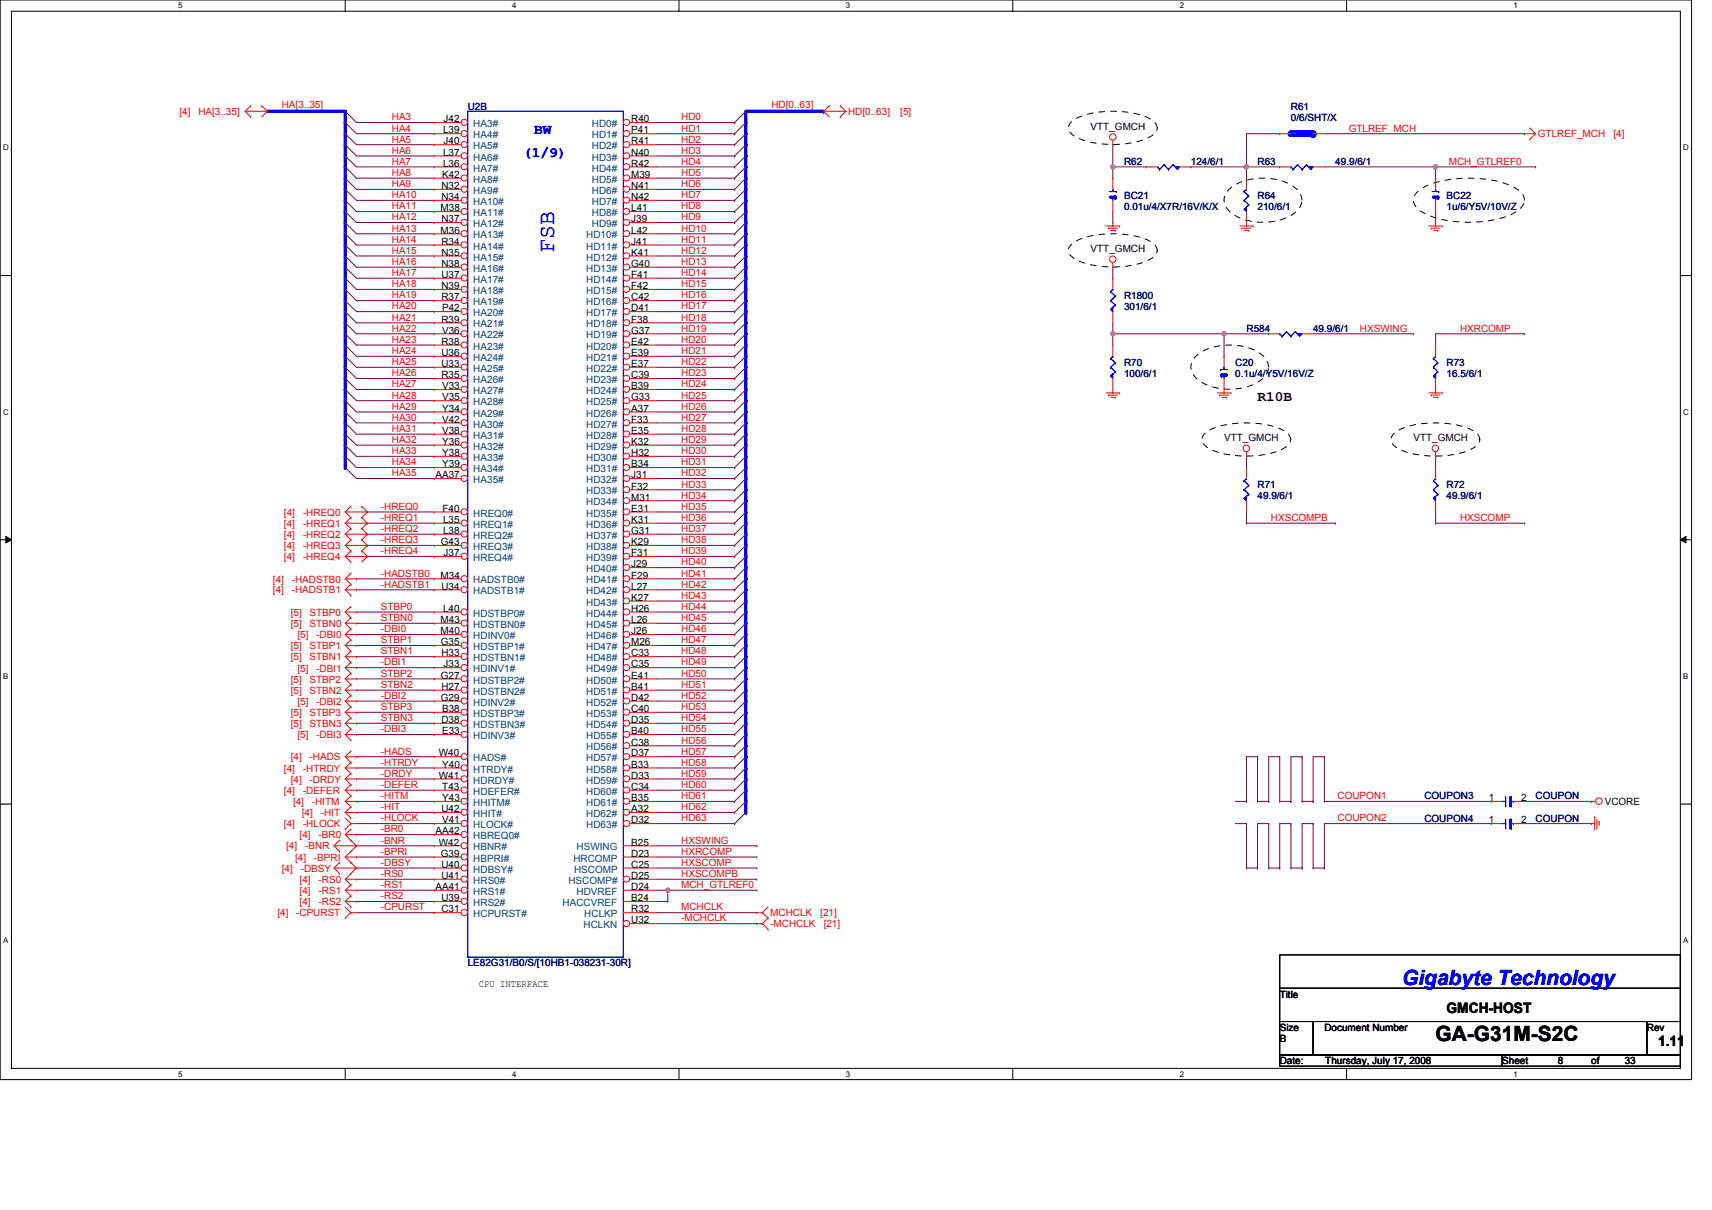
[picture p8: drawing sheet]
<svg xmlns="http://www.w3.org/2000/svg" width="297mm" height="210mm" viewBox="0 0 297 210" stroke-linecap="round" stroke-linejoin="round" font-family="sans-serif">
<defs><g id="words">
<text font-size="4" fill="#00f" x="96.1" y="43.9" transform="rotate(-90 96.1 43.9)">FSB</text>
<text font-size="3.6" fill="#00f" x="243.3" y="170.9">Gigabyte Technology</text>
<text font-size="3.6" x="249.1" y="180.6">GA-G31M-S2C</text>
<g font-size="2.5" fill="#00f">
<text x="92.7" y="23.3">BW</text>
<text x="90.8" y="27.2">(1/9)</text>
</g>
<g font-size="2.5">
<text x="218.2" y="69.6">R10B</text>
<text x="251" y="175.7">GMCH-HOST</text>
<text x="287.7" y="181.5">1.11</text>
</g>
<g font-size="1.7" fill="#f00">
<text x="31.2" y="20">[4]</text>
<text x="34.4" y="20">HA[3..35]</text>
<text x="48.9" y="18.7">HA[3..35]</text>
<text x="68" y="20.9">HA3</text>
<text x="68" y="22.8">HA4</text>
<text x="118.2" y="20.9">HD0</text>
<text x="118.2" y="22.8">HD1</text>
<text x="133.9" y="18.7">HD[0..63]</text>
<text x="147.1" y="20">HD[0..63]</text>
<text x="156.2" y="20">[5]</text>
<text x="234" y="22.8">GTLREF_MCH</text>
<text x="266.8" y="23.8">GTLREF_MCH</text>
<text x="279.9" y="23.8">[4]</text>
<text x="68" y="24.7">HA5</text>
<text x="68" y="26.7">HA6</text>
<text x="68" y="28.6">HA7</text>
<text x="118.2" y="28.6">HD4</text>
<text x="118.2" y="26.7">HD3</text>
<text x="118.2" y="24.7">HD2</text>
<text x="251.4" y="28.6">MCH_GTLREF0</text>
<text x="68" y="30.5">HA8</text>
<text x="68" y="34.4">HA10</text>
<text x="68" y="32.5">HA9</text>
<text x="118.2" y="32.5">HD6</text>
<text x="118.2" y="34.4">HD7</text>
<text x="118.2" y="30.5">HD5</text>
<text x="68" y="38.2">HA12</text>
<text x="68" y="40.2">HA13</text>
<text x="68" y="36.3">HA11</text>
<text x="118.2" y="38.2">HD9</text>
<text x="118.2" y="36.3">HD8</text>
<text x="118.2" y="40.2">HD10</text>
<text x="68" y="47.9">HA17</text>
<text x="68" y="42.1">HA14</text>
<text x="68" y="44">HA15</text>
<text x="68" y="46">HA16</text>
<text x="118.2" y="42.1">HD11</text>
<text x="118.2" y="47.9">HD14</text>
<text x="118.2" y="46">HD13</text>
<text x="118.2" y="44">HD12</text>
<text x="68" y="49.8">HA18</text>
<text x="68" y="53.7">HA20</text>
<text x="68" y="51.8">HA19</text>
<text x="118.2" y="53.7">HD17</text>
<text x="118.2" y="49.8">HD15</text>
<text x="118.2" y="51.8">HD16</text>
<text x="68" y="57.5">HA22</text>
<text x="68" y="55.6">HA21</text>
<text x="68" y="59.5">HA23</text>
<text x="118.2" y="57.5">HD19</text>
<text x="118.2" y="59.5">HD20</text>
<text x="118.2" y="55.6">HD18</text>
<text x="236" y="57.5">HXSWING</text>
<text x="253.3" y="57.5">HXRCOMP</text>
<text x="68" y="61.4">HA24</text>
<text x="68" y="63.3">HA25</text>
<text x="68" y="65.3">HA26</text>
<text x="118.2" y="63.3">HD22</text>
<text x="118.2" y="65.3">HD23</text>
<text x="118.2" y="61.4">HD21</text>
<text x="68" y="67.2">HA27</text>
<text x="68" y="69.1">HA28</text>
<text x="68" y="71.1">HA29</text>
<text x="118.2" y="71.1">HD26</text>
<text x="118.2" y="67.2">HD24</text>
<text x="118.2" y="69.1">HD25</text>
<text x="68" y="74.9">HA31</text>
<text x="68" y="73">HA30</text>
<text x="68" y="76.8">HA32</text>
<text x="118.2" y="73">HD27</text>
<text x="118.2" y="76.8">HD29</text>
<text x="118.2" y="74.9">HD28</text>
<text x="68" y="78.8">HA33</text>
<text x="68" y="80.7">HA34</text>
<text x="68" y="82.6">HA35</text>
<text x="118.2" y="82.6">HD32</text>
<text x="118.2" y="80.7">HD31</text>
<text x="118.2" y="78.8">HD30</text>
<text x="49.3" y="89.4">[4]</text>
<text x="52.6" y="89.4">-HREQ0</text>
<text x="66.1" y="88.4">-HREQ0</text>
<text x="118.2" y="86.5">HD34</text>
<text x="118.2" y="84.6">HD33</text>
<text x="118.2" y="88.4">HD35</text>
<text x="49.3" y="93.3">[4]</text>
<text x="49.3" y="91.4">[4]</text>
<text x="49.3" y="95.2">[4]</text>
<text x="52.6" y="93.3">-HREQ2</text>
<text x="52.6" y="91.4">-HREQ1</text>
<text x="52.6" y="95.2">-HREQ3</text>
<text x="66.1" y="92.3">-HREQ2</text>
<text x="66.1" y="90.4">-HREQ1</text>
<text x="66.1" y="94.2">-HREQ3</text>
<text x="118.2" y="92.3">HD37</text>
<text x="118.2" y="94.2">HD38</text>
<text x="118.2" y="90.4">HD36</text>
<text x="220.5" y="90.4">HXSCOMPB</text>
<text x="253.3" y="90.4">HXSCOMP</text>
<text x="47.4" y="101">[4]</text>
<text x="49.3" y="97.2">[4]</text>
<text x="50.6" y="101">-HADSTB0</text>
<text x="52.6" y="97.2">-HREQ4</text>
<text x="66.1" y="100">-HADSTB0</text>
<text x="66.1" y="101.9">-HADSTB1</text>
<text x="66.1" y="96.1">-HREQ4</text>
<text x="118.2" y="98.1">HD40</text>
<text x="118.2" y="101.9">HD42</text>
<text x="118.2" y="100">HD41</text>
<text x="118.2" y="96.1">HD39</text>
<text x="47.4" y="103">[4]</text>
<text x="50.5" y="106.8">[5]</text>
<text x="50.6" y="103">-HADSTB1</text>
<text x="53.7" y="106.8">STBP0</text>
<text x="66.1" y="105.8">STBP0</text>
<text x="66.1" y="107.7">STBN0</text>
<text x="118.2" y="105.8">HD44</text>
<text x="118.2" y="107.7">HD45</text>
<text x="118.2" y="103.9">HD43</text>
<text x="50.5" y="112.6">[5]</text>
<text x="50.5" y="108.8">[5]</text>
<text x="51.6" y="110.7">[5]</text>
<text x="53.7" y="112.6">STBP1</text>
<text x="53.7" y="108.8">STBN0</text>
<text x="54.9" y="110.7">-DBI0</text>
<text x="66.1" y="113.5">STBN1</text>
<text x="66.1" y="109.7">-DBI0</text>
<text x="66.1" y="111.6">STBP1</text>
<text x="118.2" y="109.7">HD46</text>
<text x="118.2" y="111.6">HD47</text>
<text x="118.2" y="113.5">HD48</text>
<text x="50.5" y="118.4">[5]</text>
<text x="50.5" y="114.6">[5]</text>
<text x="51.6" y="116.5">[5]</text>
<text x="53.7" y="118.4">STBP2</text>
<text x="53.7" y="114.6">STBN1</text>
<text x="54.9" y="116.5">-DBI1</text>
<text x="66.1" y="115.4">-DBI1</text>
<text x="66.1" y="117.4">STBP2</text>
<text x="66.1" y="119.3">STBN2</text>
<text x="118.2" y="117.4">HD50</text>
<text x="118.2" y="115.4">HD49</text>
<text x="118.2" y="119.3">HD51</text>
<text x="50.5" y="124.2">[5]</text>
<text x="50.5" y="120.4">[5]</text>
<text x="51.6" y="122.3">[5]</text>
<text x="53.7" y="124.2">STBP3</text>
<text x="53.7" y="120.4">STBN2</text>
<text x="54.9" y="122.3">-DBI2</text>
<text x="66.1" y="125.1">STBN3</text>
<text x="66.1" y="121.2">-DBI2</text>
<text x="66.1" y="123.2">STBP3</text>
<text x="118.2" y="123.2">HD53</text>
<text x="118.2" y="121.2">HD52</text>
<text x="118.2" y="125.1">HD54</text>
<text x="50.5" y="126.2">[5]</text>
<text x="50.5" y="131.9">[4]</text>
<text x="51.6" y="128.1">[5]</text>
<text x="53.7" y="126.2">STBN3</text>
<text x="53.7" y="131.9">-HADS</text>
<text x="54.9" y="128.1">-DBI3</text>
<text x="66.1" y="130.9">-HADS</text>
<text x="66.1" y="127">-DBI3</text>
<text x="118.2" y="129">HD56</text>
<text x="118.2" y="127">HD55</text>
<text x="118.2" y="130.9">HD57</text>
<text x="49.3" y="137.7">[4]</text>
<text x="49.3" y="133.9">[4]</text>
<text x="50.5" y="135.8">[4]</text>
<text x="52.6" y="137.7">-DEFER</text>
<text x="52.6" y="133.9">-HTRDY</text>
<text x="53.7" y="135.8">-DRDY</text>
<text x="66.1" y="132.8">-HTRDY</text>
<text x="66.1" y="134.7">-DRDY</text>
<text x="66.1" y="136.7">-DEFER</text>
<text x="118.2" y="136.7">HD60</text>
<text x="118.2" y="132.8">HD58</text>
<text x="118.2" y="134.7">HD59</text>
<text x="49.3" y="143.5">[4]</text>
<text x="50.8" y="139.7">[4]</text>
<text x="52.4" y="141.6">[4]</text>
<text x="52.6" y="143.5">-HLOCK</text>
<text x="54.1" y="139.7">-HITM</text>
<text x="55.7" y="141.6">-HIT</text>
<text x="66.1" y="142.5">-HLOCK</text>
<text x="66.1" y="140.5">-HIT</text>
<text x="66.1" y="138.6">-HITM</text>
<text x="118.2" y="142.5">HD63</text>
<text x="118.2" y="138.6">HD61</text>
<text x="118.2" y="140.5">HD62</text>
<text x="232.1" y="138.6">COUPON1</text>
<text x="232.1" y="142.5">COUPON2</text>
<text x="49.7" y="147.4">[4]</text>
<text x="51.2" y="149.3">[4]</text>
<text x="52" y="145.5">[4]</text>
<text x="53" y="147.4">-BNR</text>
<text x="54.5" y="149.3">-BPRI</text>
<text x="55.3" y="145.5">-BR0</text>
<text x="66.1" y="144.4">-BR0</text>
<text x="66.1" y="148.3">-BPRI</text>
<text x="66.1" y="146.3">-BNR</text>
<text x="118.2" y="146.3">HXSWING</text>
<text x="118.2" y="148.3">HXRCOMP</text>
<text x="48.9" y="151.2">[4]</text>
<text x="52" y="153.2">[4]</text>
<text x="52" y="155.1">[4]</text>
<text x="52.2" y="151.2">-DBSY</text>
<text x="55.3" y="153.2">-RS0</text>
<text x="55.3" y="155.1">-RS1</text>
<text x="66.1" y="154.1">-RS1</text>
<text x="66.1" y="152.1">-RS0</text>
<text x="66.1" y="150.2">-DBSY</text>
<text x="66.1" y="156">-RS2</text>
<text x="118.2" y="150.2">HXSCOMP</text>
<text x="118.2" y="152.1">HXSCOMPB</text>
<text x="118.2" y="154.1">MCH_GTLREF0</text>
<text x="48.1" y="159">[4]</text>
<text x="51.4" y="159">-CPURST</text>
<text x="52" y="157">[4]</text>
<text x="55.3" y="157">-RS2</text>
<text x="66.1" y="157.9">-CPURST</text>
<text x="118.2" y="157.9">MCHCLK</text>
<text x="118.2" y="159.8">-MCHCLK</text>
<text x="133.6" y="159">MCHCLK</text>
<text x="133.6" y="160.9">-MCHCLK</text>
<text x="142.3" y="159">[21]</text>
<text x="142.9" y="160.9">[21]</text>
</g>
<g font-size="1.7">
<text x="76.9" y="23.2">L39</text>
<text x="77" y="21.2">J42</text>
<text x="109.5" y="21.2">R40</text>
<text x="109.5" y="23.2">P41</text>
<text x="189.2" y="22.5">VTT_GMCH</text>
<text x="76.9" y="27">L37</text>
<text x="76.9" y="28.9">L36</text>
<text x="77" y="25.1">J40</text>
<text x="109.5" y="25.1">R41</text>
<text x="109.5" y="27">N40</text>
<text x="109.5" y="28.9">R42</text>
<text x="76.6" y="32.8">N32</text>
<text x="76.6" y="34.7">N34</text>
<text x="76.7" y="30.9">K42</text>
<text x="109.5" y="30.9">M39</text>
<text x="109.5" y="32.8">N41</text>
<text x="109.5" y="34.7">N42</text>
<text x="76.4" y="36.7">M38</text>
<text x="76.4" y="40.5">M36</text>
<text x="76.6" y="38.6">N37</text>
<text x="109.5" y="36.7">L41</text>
<text x="109.5" y="38.6">J39</text>
<text x="109.5" y="40.5">L42</text>
<text x="76.6" y="42.5">R34</text>
<text x="76.6" y="44.4">N35</text>
<text x="76.6" y="46.3">N38</text>
<text x="109.5" y="42.5">J41</text>
<text x="109.5" y="44.4">K41</text>
<text x="109.5" y="46.3">G40</text>
<text x="189.2" y="43.7">VTT_GMCH</text>
<text x="76.6" y="48.2">U37</text>
<text x="76.6" y="50.2">N39</text>
<text x="76.6" y="52.1">R37</text>
<text x="109.5" y="48.2">F41</text>
<text x="109.5" y="50.2">F42</text>
<text x="109.5" y="52.1">C42</text>
<text x="76.6" y="56">R39</text>
<text x="76.6" y="59.8">R38</text>
<text x="76.7" y="54">P42</text>
<text x="76.7" y="57.9">V36</text>
<text x="109.5" y="54">D41</text>
<text x="109.5" y="56">F38</text>
<text x="109.5" y="57.9">G37</text>
<text x="109.5" y="59.8">E42</text>
<text x="76.6" y="61.8">U36</text>
<text x="76.6" y="63.7">U33</text>
<text x="76.6" y="65.6">R35</text>
<text x="109.5" y="61.8">E39</text>
<text x="109.5" y="63.7">E37</text>
<text x="109.5" y="65.6">C39</text>
<text x="76.7" y="67.5">V33</text>
<text x="76.7" y="69.5">V35</text>
<text x="76.7" y="71.4">Y34</text>
<text x="109.5" y="67.5">B39</text>
<text x="109.5" y="69.5">G33</text>
<text x="109.5" y="71.4">A37</text>
<text x="76.7" y="73.3">V42</text>
<text x="76.7" y="75.3">V38</text>
<text x="76.7" y="77.2">Y36</text>
<text x="109.5" y="73.3">F33</text>
<text x="109.5" y="75.3">E35</text>
<text x="109.5" y="77.2">K32</text>
<text x="212.4" y="76.5">VTT_GMCH</text>
<text x="245.2" y="76.5">VTT_GMCH</text>
<text x="75.6" y="83">AA37</text>
<text x="76.7" y="79.1">Y38</text>
<text x="76.7" y="81.1">Y39</text>
<text x="109.5" y="79.1">H32</text>
<text x="109.5" y="81.1">B34</text>
<text x="109.5" y="83">J31</text>
<text x="76.8" y="88.8">F40</text>
<text x="109.5" y="84.9">F32</text>
<text x="109.5" y="86.8">M31</text>
<text x="109.5" y="88.8">E31</text>
<text x="76.5" y="94.6">G43</text>
<text x="76.9" y="90.7">L35</text>
<text x="76.9" y="92.6">L38</text>
<text x="109.5" y="90.7">K31</text>
<text x="109.5" y="92.6">G31</text>
<text x="109.5" y="94.6">K29</text>
<text x="76.4" y="100.4">M34</text>
<text x="77" y="96.5">J37</text>
<text x="109.5" y="96.5">F31</text>
<text x="109.5" y="98.4">J29</text>
<text x="109.5" y="100.4">F29</text>
<text x="76.6" y="102.3">U34</text>
<text x="76.9" y="106.1">L40</text>
<text x="109.5" y="102.3">L27</text>
<text x="109.5" y="104.2">K27</text>
<text x="109.5" y="106.1">H26</text>
<text x="76.4" y="108.1">M43</text>
<text x="76.4" y="110">M40</text>
<text x="76.5" y="111.9">G35</text>
<text x="76.6" y="113.9">H33</text>
<text x="109.5" y="108.1">L26</text>
<text x="109.5" y="110">J26</text>
<text x="109.5" y="111.9">M26</text>
<text x="109.5" y="113.9">C33</text>
<text x="76.5" y="117.7">G27</text>
<text x="76.6" y="119.7">H27</text>
<text x="77" y="115.8">J33</text>
<text x="109.5" y="115.8">C35</text>
<text x="109.5" y="117.7">E41</text>
<text x="109.5" y="119.7">B41</text>
<text x="76.5" y="121.6">G29</text>
<text x="76.6" y="125.4">D38</text>
<text x="76.7" y="123.5">B38</text>
<text x="109.5" y="121.6">D42</text>
<text x="109.5" y="123.5">C40</text>
<text x="109.5" y="125.4">D35</text>
<text x="76.2" y="131.2">W40</text>
<text x="76.7" y="127.4">E33</text>
<text x="109.5" y="127.4">B40</text>
<text x="109.5" y="129.3">C38</text>
<text x="109.5" y="131.2">D37</text>
<text x="76.2" y="135.1">W41</text>
<text x="76.7" y="133.2">Y40</text>
<text x="76.7" y="137">T43</text>
<text x="109.5" y="133.2">B33</text>
<text x="109.5" y="135.1">D33</text>
<text x="109.5" y="137">C34</text>
<text x="76.6" y="140.9">U42</text>
<text x="76.7" y="142.8">V41</text>
<text x="76.7" y="139">Y43</text>
<text x="109.5" y="139">B35</text>
<text x="109.5" y="140.9">A32</text>
<text x="109.5" y="142.8">D32</text>
<text x="258.3" y="139">1</text>
<text x="258.3" y="142.8">1</text>
<text x="263.9" y="139">2</text>
<text x="263.9" y="142.8">2</text>
<text x="278.4" y="139.7">VCORE</text>
<text x="75.6" y="144.7">AA42</text>
<text x="76.2" y="146.7">W42</text>
<text x="76.5" y="148.6">G39</text>
<text x="109.5" y="146.7">B25</text>
<text x="109.5" y="148.6">D23</text>
<text x="75.6" y="154.4">AA41</text>
<text x="76.6" y="150.5">U40</text>
<text x="76.6" y="152.5">U41</text>
<text x="109.5" y="150.5">C25</text>
<text x="109.5" y="152.5">D25</text>
<text x="109.5" y="154.4">D24</text>
<text x="76.6" y="156.3">U39</text>
<text x="76.6" y="158.3">C31</text>
<text x="109.5" y="156.3">B24</text>
<text x="109.5" y="158.3">R32</text>
<text x="109.5" y="160.2">U32</text>
<text x="83.1" y="171.3">CPU INTERFACE</text>
<text x="222" y="173.1">Title</text>
<text x="222" y="178.8">Size</text>
<text x="229.8" y="178.8">Document Number</text>
<text x="285.7" y="178.8">Rev</text>
<text x="222" y="184.6">Date:</text>
<text x="222" y="180.8">B</text>
<text x="230" y="184.6">Thursday, July 17, 2008</text>
<text x="260.6" y="184.6">Sheet</text>
<text x="270.3" y="184.6">8</text>
<text x="276.1" y="184.6">of</text>
<text x="281.9" y="184.6">33</text>
</g>
<g font-size="1.7" fill="#000080">
<text x="81.1" y="19">U2B</text>
<text x="224" y="19">R61</text>
<text x="224" y="20.9">0/6/SHT/X</text>
<text x="195" y="28.7">R62</text>
<text x="206.6" y="28.7">124/6/1</text>
<text x="218.2" y="28.7">R63</text>
<text x="231.7" y="28.7">49.9/6/1</text>
<text x="195" y="34.5">BC21</text>
<text x="218.2" y="34.5">R64</text>
<text x="251" y="34.5">BC22</text>
<text x="195" y="36.4">0.01u/4/X7R/16V/K/X</text>
<text x="218.2" y="36.4">210/6/1</text>
<text x="251" y="36.4">1u/6/Y5V/10V/Z</text>
<text x="195" y="51.8">R1800</text>
<text x="195" y="53.8">301/6/1</text>
<text x="216.3" y="57.6">R584</text>
<text x="227.8" y="57.6">49.9/6/1</text>
<text x="195" y="63.4">R70</text>
<text x="195" y="65.3">100/6/1</text>
<text x="214.3" y="63.4">C20</text>
<text x="214.3" y="65.3">0.1u/4/Y5V/16V/Z</text>
<text x="251" y="63.4">R73</text>
<text x="251" y="65.3">16.5/6/1</text>
<text x="218.2" y="84.6">R71</text>
<text x="218.2" y="86.6">49.9/6/1</text>
<text x="251" y="84.6">R72</text>
<text x="251" y="86.6">49.9/6/1</text>
<text x="247.1" y="138.7">COUPON3</text>
<text x="247.1" y="142.5">COUPON4</text>
<text x="266.4" y="138.7">COUPON</text>
<text x="266.4" y="142.5">COUPON</text>
<text x="81.1" y="167.6">LE82G31/B0/S/[10HB1-038231-30R]</text>
</g>
<g font-size="1.7" fill="#004080">
<text x="82.1" y="22.1">HA3#</text>
<text x="102.7" y="22.1">HD0#</text>
<text x="82.1" y="24">HA4#</text>
<text x="82.1" y="25.9">HA5#</text>
<text x="82.1" y="27.9">HA6#</text>
<text x="82.1" y="29.8">HA7#</text>
<text x="102.7" y="24">HD1#</text>
<text x="102.7" y="25.9">HD2#</text>
<text x="102.7" y="27.9">HD3#</text>
<text x="102.7" y="29.8">HD4#</text>
<text x="82.1" y="31.7">HA8#</text>
<text x="82.1" y="33.7">HA9#</text>
<text x="82.1" y="35.6">HA10#</text>
<text x="102.7" y="31.7">HD5#</text>
<text x="102.7" y="33.7">HD6#</text>
<text x="102.7" y="35.6">HD7#</text>
<text x="82.1" y="37.5">HA11#</text>
<text x="82.1" y="39.4">HA12#</text>
<text x="82.1" y="41.4">HA13#</text>
<text x="101.7" y="41.4">HD10#</text>
<text x="102.7" y="37.5">HD8#</text>
<text x="102.7" y="39.4">HD9#</text>
<text x="82.1" y="43.3">HA14#</text>
<text x="82.1" y="45.2">HA15#</text>
<text x="82.1" y="47.2">HA16#</text>
<text x="101.7" y="43.3">HD11#</text>
<text x="101.7" y="45.2">HD12#</text>
<text x="101.7" y="47.2">HD13#</text>
<text x="82.1" y="49.1">HA17#</text>
<text x="82.1" y="51">HA18#</text>
<text x="82.1" y="53">HA19#</text>
<text x="101.7" y="49.1">HD14#</text>
<text x="101.7" y="51">HD15#</text>
<text x="101.7" y="53">HD16#</text>
<text x="82.1" y="54.9">HA20#</text>
<text x="82.1" y="56.8">HA21#</text>
<text x="82.1" y="58.7">HA22#</text>
<text x="101.7" y="54.9">HD17#</text>
<text x="101.7" y="56.8">HD18#</text>
<text x="101.7" y="58.7">HD19#</text>
<text x="82.1" y="60.7">HA23#</text>
<text x="82.1" y="62.6">HA24#</text>
<text x="82.1" y="64.5">HA25#</text>
<text x="101.7" y="60.7">HD20#</text>
<text x="101.7" y="62.6">HD21#</text>
<text x="101.7" y="64.5">HD22#</text>
<text x="82.1" y="66.5">HA26#</text>
<text x="82.1" y="68.4">HA27#</text>
<text x="82.1" y="70.3">HA28#</text>
<text x="101.7" y="66.5">HD23#</text>
<text x="101.7" y="68.4">HD24#</text>
<text x="101.7" y="70.3">HD25#</text>
<text x="82.1" y="72.3">HA29#</text>
<text x="82.1" y="74.2">HA30#</text>
<text x="82.1" y="76.1">HA31#</text>
<text x="101.7" y="72.3">HD26#</text>
<text x="101.7" y="74.2">HD27#</text>
<text x="101.7" y="76.1">HD28#</text>
<text x="82.1" y="78">HA32#</text>
<text x="82.1" y="80">HA33#</text>
<text x="82.1" y="81.9">HA34#</text>
<text x="82.1" y="83.8">HA35#</text>
<text x="101.7" y="78">HD29#</text>
<text x="101.7" y="80">HD30#</text>
<text x="101.7" y="81.9">HD31#</text>
<text x="101.7" y="83.8">HD32#</text>
<text x="82.1" y="89.6">HREQ0#</text>
<text x="101.7" y="85.8">HD33#</text>
<text x="101.7" y="87.7">HD34#</text>
<text x="101.7" y="89.6">HD35#</text>
<text x="82.1" y="91.6">HREQ1#</text>
<text x="82.1" y="93.5">HREQ2#</text>
<text x="82.1" y="95.4">HREQ3#</text>
<text x="101.7" y="91.6">HD36#</text>
<text x="101.7" y="93.5">HD37#</text>
<text x="101.7" y="95.4">HD38#</text>
<text x="82.1" y="97.3">HREQ4#</text>
<text x="82.1" y="101.2">HADSTB0#</text>
<text x="101.7" y="97.3">HD39#</text>
<text x="101.7" y="99.3">HD40#</text>
<text x="101.7" y="101.2">HD41#</text>
<text x="82.1" y="103.1">HADSTB1#</text>
<text x="82.1" y="107">HDSTBP0#</text>
<text x="101.7" y="103.1">HD42#</text>
<text x="101.7" y="105.1">HD43#</text>
<text x="101.7" y="107">HD44#</text>
<text x="82.1" y="108.9">HDSTBN0#</text>
<text x="82.1" y="112.8">HDSTBP1#</text>
<text x="82.1" y="110.9">HDINV0#</text>
<text x="101.7" y="108.9">HD45#</text>
<text x="101.7" y="110.9">HD46#</text>
<text x="101.7" y="112.8">HD47#</text>
<text x="82.1" y="114.7">HDSTBN1#</text>
<text x="82.1" y="118.6">HDSTBP2#</text>
<text x="82.1" y="116.6">HDINV1#</text>
<text x="101.7" y="114.7">HD48#</text>
<text x="101.7" y="116.6">HD49#</text>
<text x="101.7" y="118.6">HD50#</text>
<text x="82.1" y="120.5">HDSTBN2#</text>
<text x="82.1" y="124.4">HDSTBP3#</text>
<text x="82.1" y="122.4">HDINV2#</text>
<text x="101.7" y="120.5">HD51#</text>
<text x="101.7" y="122.4">HD52#</text>
<text x="101.7" y="124.4">HD53#</text>
<text x="82.1" y="126.3">HDSTBN3#</text>
<text x="82.1" y="128.2">HDINV3#</text>
<text x="101.7" y="126.3">HD54#</text>
<text x="101.7" y="128.2">HD55#</text>
<text x="101.7" y="130.2">HD56#</text>
<text x="82.1" y="132.1">HADS#</text>
<text x="82.1" y="134">HTRDY#</text>
<text x="82.1" y="135.9">HDRDY#</text>
<text x="82.1" y="137.9">HDEFER#</text>
<text x="101.7" y="132.1">HD57#</text>
<text x="101.7" y="134">HD58#</text>
<text x="101.7" y="135.9">HD59#</text>
<text x="101.7" y="137.9">HD60#</text>
<text x="82.1" y="139.8">HHITM#</text>
<text x="82.1" y="141.7">HHIT#</text>
<text x="82.1" y="143.7">HLOCK#</text>
<text x="101.7" y="139.8">HD61#</text>
<text x="101.7" y="141.7">HD62#</text>
<text x="101.7" y="143.7">HD63#</text>
<text x="82.1" y="145.6">HBREQ0#</text>
<text x="82.1" y="147.5">HBNR#</text>
<text x="82.1" y="149.5">HBPRI#</text>
<text x="99.5" y="149.5">HRCOMP</text>
<text x="100" y="147.5">HSWING</text>
<text x="82.1" y="151.4">HDBSY#</text>
<text x="82.1" y="153.3">HRS0#</text>
<text x="82.1" y="155.2">HRS1#</text>
<text x="98.6" y="153.3">HSCOMP#</text>
<text x="99.6" y="151.4">HSCOMP</text>
<text x="100" y="155.2">HDVREF</text>
<text x="82.1" y="157.2">HRS2#</text>
<text x="82.1" y="159.1">HCPURST#</text>
<text x="97.6" y="157.2">HACCVREF</text>
<text x="101.3" y="161">HCLKN</text>
<text x="101.4" y="159.1">HCLKP</text>
</g>
<g font-size="1.4">
<text x="30.9" y="1.4">5</text>
<text x="88.9" y="1.4">4</text>
<text x="146.8" y="1.4">3</text>
<text x="204.7" y="1.4">2</text>
<text x="262.6" y="1.4">1</text>
<text x=".5" y="26.1">D</text>
<text x="292.1" y="26.1">D</text>
<text x=".5" y="71.9">C</text>
<text x="292.1" y="71.9">C</text>
<text x=".5" y="117.8">B</text>
<text x="292.1" y="117.8">B</text>
<text x=".5" y="163.6">A</text>
<text x="292.1" y="163.6">A</text>
<text x="30.9" y="186.8">5</text>
<text x="88.9" y="186.8">4</text>
<text x="146.8" y="186.8">3</text>
<text x="204.7" y="186.8">2</text>
<text x="262.6" y="186.8">1</text>
</g>
</g></defs>
<path d="M0 0h293.5v187.3h-293.5zM2 1.9h289.5v183.4h-289.5z" fill="none" stroke="#000" stroke-width=".17"/>
<g fill="#fff">
<path d="M30.9 .2h.8v1.5h-.8z"/>
<path d="M30.9 185.5h.8v1.6h-.8z"/>
</g>
<path d="M59.9 0v1.9M59.9 185.3v2" fill="none" stroke="#000" stroke-width=".17"/>
<g fill="#fff">
<path d="M88.9 .2h.7v1.5h-.7z"/>
<path d="M88.9 185.5h.7v1.6h-.7z"/>
</g>
<path d="M117.8 0v1.9M117.8 185.3v2" fill="none" stroke="#000" stroke-width=".17"/>
<g fill="#fff">
<path d="M146.8 .2h.7v1.5h-.7z"/>
<path d="M146.8 185.5h.7v1.6h-.7z"/>
</g>
<path d="M175.7 0v1.9M175.7 185.3v2" fill="none" stroke="#000" stroke-width=".17"/>
<g fill="#fff">
<path d="M204.7 .2h.7v1.5h-.7z"/>
<path d="M204.7 185.5h.7v1.6h-.7z"/>
</g>
<path d="M233.6 0v1.9M233.6 185.3v2" fill="none" stroke="#000" stroke-width=".17"/>
<g fill="#fff">
<path d="M262.6 .2h.8v1.5h-.8z"/>
<path d="M262.6 185.5h.8v1.6h-.8z"/>
<path d="M.5 24.8h1v1.6h-1z"/>
<path d="M292.1 24.8h.9v1.6h-.9z"/>
<path d="M.5 70.7h1v1.5h-1z"/>
<path d="M292.1 70.7h.9v1.5h-.9z"/>
</g>
<path d="M0 47.8h2M291.5 47.8h2" fill="none" stroke="#000" stroke-width=".17"/>
<g fill="#fff">
<path d="M.5 116.5h.9v1.6h-.9z"/>
<path d="M292.1 116.5h.8v1.6h-.8z"/>
</g>
<path d="M0 93.6h2M1 93l1 .6-1 .6zM291.5 93.6l1-.6v1.2zM291.5 93.6h2" fill="none" stroke="#000" stroke-width=".17"/>
<path d="M1 93l1 .6-1 .6zM291.5 93.6l1-.6v1.2z" fill="#000"/>
<g fill="#fff">
<path d="M.5 162.4h.9v1.5h-.9z"/>
<path d="M292.1 162.4h.8v1.5h-.8z"/>
</g>
<path d="M0 139.5h2M291.5 139.5h2" fill="none" stroke="#000" stroke-width=".17"/>
<path d="M193.1 29h.1M193.1 25.1v3.9M193.1 48.3h.1M193.1 46.4v1.9" fill="none" stroke="#800040" stroke-width=".17"/>
<circle cx="193.1" cy="29" r=".38" fill="#f0f"/>
<circle cx="193.1" cy="29" r=".38" fill="none" stroke="#f0f" stroke-width=".17"/>
<g fill="none" stroke="#800040" stroke-width=".17">
<path d="M61.8 25.1h13.5M61.8 38.6h13.5M75.3 25.1h.1M75.3 38.6h.1M193.1 38.6h.1M193.1 30.9h.1M193.1 36.7v1.9M198.9 29h.1M198.9 29h-5.8v1.9M249.1 38.6h.1M249.1 36.7v1.9M61.8 48.3h13.5"/>
<path d="M61.8 57.9h13.5M61.8 40.6h13.5M75.3 48.3h.1M75.3 57.9h.1M75.3 40.6h.1M61.8 61.8h13.5M61.8 67.6h13.5M75.3 61.8h.1M75.3 67.6h.1M63.7 88.8h11.6M75.3 88.8h.1M61.8 106.2h13.5"/>
<path d="M61.8 100.4h13.5M61.8 115.8h13.5M75.3 106.2h.1M75.3 100.4h.1M75.3 115.8h.1M61.8 133.2h13.5M75.3 133.2h.1M61.8 142.9h13.5M61.8 140.9h13.5M61.8 154.4h13.5M61.8 144.8h13.5M61.8 148.7h13.5"/>
<path d="M75.3 142.9h.1M75.3 140.9h.1M75.3 154.4h.1M75.3 144.8h.1M75.3 148.7h.1"/>
</g>
<path d="M46.4 19.3h13.5" fill="none" stroke="#00f" stroke-width=".55"/>
<circle cx="59.9" cy="19.3" r=".28" fill="#00f"/>
<g fill="none" stroke="#800040" stroke-width=".17">
<path d="M61.8 27.1h13.5M75.3 27.1h.1M216.3 29h.1M216.3 23.2v5.8M61.8 63.7h13.5M75.3 63.7h.1M216.3 90.8h15.4M231.7 90.8h.1M61.8 117.8h13.5M75.3 117.8h.1M61.8 125.5h13.5M75.3 125.5h.1"/>
<path d="M61.8 152.5h13.5M61.8 150.6h13.5M61.8 156.4h13.5M75.3 152.5h.1M75.3 150.6h.1M75.3 156.4h.1M114 158.3h17.3M131.3 158.3h.1"/>
</g>
<circle cx="216.2" cy="29" r=".38" fill="#f0f"/>
<circle cx="216.2" cy="29" r=".38" fill="none" stroke="#f0f" stroke-width=".17"/>
<g fill="none" stroke="#800040" stroke-width=".17">
<path d="M61.8 36.7h13.5M61.8 21.3h13.5M61.8 30.9h13.5M61.8 34.8h13.5M61.8 29h13.5M61.8 23.2h13.5M61.8 32.8h13.5M75.3 36.7h.1M75.3 21.3h.1M75.3 30.9h.1M75.3 34.8h.1M75.3 23.2h.1"/>
<path d="M75.3 29h.1M75.3 32.8h.1M249.1 30.9h.1M266.4 29h.1M266.4 29h-17.3v1.9M61.8 42.5h13.5M61.8 50.2h13.5M61.8 56h13.5M61.8 44.4h13.5M61.8 46.4h13.5M61.8 59.9h13.5M61.8 54.1h13.5"/>
<path d="M61.8 52.2h13.5M75.3 42.5h.1M75.3 50.2h.1M75.3 56h.1M75.3 44.4h.1M75.3 46.4h.1M75.3 59.9h.1M75.3 54.1h.1M75.3 52.2h.1M61.8 69.5h13.5M61.8 75.3h13.5M61.8 71.5h13.5"/>
<path d="M61.8 73.4h13.5M61.8 65.7h13.5M75.3 69.5h.1M75.3 75.3h.1M75.3 71.5h.1M75.3 73.4h.1M75.3 65.7h.1M63.7 92.7h11.6M63.7 90.8h11.6M63.7 94.6h11.6M63.7 96.5h11.6M75.3 92.7h.1"/>
<path d="M75.3 90.8h.1M75.3 94.6h.1M75.3 96.5h.1M216.3 90.8h.1M216.3 88.8v2M61.8 108.1h13.5M61.8 113.9h13.5M61.8 110.1h13.5M61.8 112h13.5M61.8 119.7h13.5M61.8 102.3h13.5M75.3 108.1h.1"/>
<path d="M75.3 113.9h.1M75.3 110.1h.1M75.3 112h.1M75.3 119.7h.1M75.3 102.3h.1M61.8 131.3h13.5M61.8 135.1h13.5M61.8 127.4h13.5M61.8 121.6h13.5M61.8 137.1h13.5M61.8 123.6h13.5M61.8 139h13.5"/>
<path d="M75.3 131.3h.1M75.3 135.1h.1M75.3 127.4h.1M75.3 121.6h.1M75.3 137.1h.1M75.3 123.6h.1M75.3 139h.1M61.8 158.3h13.5M61.8 146.7h13.5M75.3 158.3h.1M75.3 146.7h.1M114 146.7h17.3"/>
<path d="M114 148.7h17.3M114 150.6h17.3M131.3 146.7h.1M131.3 148.7h.1M131.3 150.6h.1M114 160.2h17.3M131.3 160.2h.1"/>
</g>
<path d="M59.9 19.3v2" fill="none" stroke="#00f" stroke-width=".55"/>
<circle cx="59.9" cy="21.3" r=".28" fill="#00f"/>
<path d="M59.9 27.1v1.9" fill="none" stroke="#00f" stroke-width=".55"/>
<circle cx="59.9" cy="29" r=".28" fill="#00f"/>
<path d="M59.9 56v1.9" fill="none" stroke="#00f" stroke-width=".55"/>
<circle cx="59.9" cy="57.9" r=".28" fill="#00f"/>
<path d="M59.9 61.8v1.9" fill="none" stroke="#00f" stroke-width=".55"/>
<circle cx="59.9" cy="63.7" r=".28" fill="#00f"/>
<path d="M229.8 29h19.3M249.1 29h.1M114 154.4h1.9M115.9 154.4h.1" fill="none" stroke="#800040" stroke-width=".17"/>
<circle cx="249" cy="29" r=".37" fill="#f0f"/>
<circle cx="249" cy="29" r=".37" fill="none" stroke="#f0f" stroke-width=".17"/>
<path d="M61.8 77.2h13.5M61.8 79.2h13.5M75.3 77.2h.1M75.3 79.2h.1M61.8 81.1h13.5M61.8 83h13.5M75.3 81.1h.1M75.3 83h.1" fill="none" stroke="#800040" stroke-width=".17"/>
<path d="M59.9 67.6v1.9" fill="none" stroke="#00f" stroke-width=".55"/>
<circle cx="59.9" cy="69.5" r=".28" fill="#00f"/>
<path d="M216.3 23.2h5.7M222 23.2h.1M193.1 57.9h19.3M212.4 57.9h.1M249.1 90.8h.1M249.1 90.8h15.4M249.1 88.8v2M264.5 90.8h.1M114 152.5h17.3M131.3 152.5h.1" fill="none" stroke="#800040" stroke-width=".17"/>
<circle cx="193.1" cy="57.9" r=".38" fill="#f0f"/>
<circle cx="193.1" cy="57.9" r=".38" fill="none" stroke="#f0f" stroke-width=".17"/>
<circle cx="212.4" cy="57.9" r=".38" fill="#f0f"/>
<circle cx="212.4" cy="57.9" r=".38" fill="none" stroke="#f0f" stroke-width=".17"/>
<path d="M212.4 57.9v3.9M212.4 61.8h.1" fill="none" stroke="#800040" stroke-width=".17"/>
<path d="M129.4 94.6v1.9" fill="none" stroke="#00f" stroke-width=".55"/>
<circle cx="129.4" cy="96.5" r=".28" fill="#00f"/>
<g fill="none" stroke="#800040" stroke-width=".17">
<path d="M114 38.6h13.5M114 32.8h13.5M127.5 38.6h.1M127.5 32.8h.1M114 42.5h13.5M114 57.9h13.5M127.5 42.5h.1M127.5 57.9h.1M114 98.5h13.5M114 92.7h13.5M114 94.6h13.5M114 86.9h13.5"/>
<path d="M127.5 98.5h.1M127.5 92.7h.1M127.5 94.6h.1M127.5 86.9h.1M114 123.6h13.5M114 129.4h13.5M127.5 123.6h.1M127.5 129.4h.1M114 142.9h13.5M127.5 142.9h.1"/>
</g>
<path d="M129.4 73.4v1.9" fill="none" stroke="#00f" stroke-width=".55"/>
<circle cx="129.4" cy="75.3" r=".28" fill="#00f"/>
<g fill="none" stroke="#800040" stroke-width=".17">
<path d="M114 29h13.5M114 21.3h13.5M114 27.1h13.5M114 36.7h13.5M114 34.8h13.5M127.5 29h.1M127.5 21.3h.1M127.5 27.1h.1M127.5 36.7h.1M127.5 34.8h.1M114 59.9h13.5M114 48.3h13.5"/>
<path d="M114 56h13.5M114 54.1h13.5M127.5 59.9h.1M127.5 48.3h.1M127.5 56h.1M127.5 54.1h.1M114 71.5h13.5M114 63.7h13.5M114 73.4h13.5M114 65.7h13.5M114 77.2h13.5M114 67.6h13.5"/>
<path d="M114 69.5h13.5M127.5 71.5h.1M127.5 63.7h.1M127.5 73.4h.1M127.5 65.7h.1M127.5 77.2h.1M127.5 67.6h.1M127.5 69.5h.1M114 90.8h13.5M114 85h13.5M127.5 90.8h.1M127.5 85h.1"/>
<path d="M114 102.3h13.5M114 117.8h13.5M114 110.1h13.5M127.5 102.3h.1M127.5 117.8h.1M127.5 110.1h.1M114 127.4h13.5M114 139h13.5M114 137.1h13.5M127.5 127.4h.1M127.5 139h.1M127.5 137.1h.1"/>
</g>
<path d="M129.4 79.2v1.9" fill="none" stroke="#00f" stroke-width=".55"/>
<circle cx="129.4" cy="81.1" r=".28" fill="#00f"/>
<path d="M114 112h13.5M127.5 112h.1M114 121.6h13.5M127.5 121.6h.1M114 140.9h13.5M127.5 140.9h.1" fill="none" stroke="#800040" stroke-width=".17"/>
<path d="M129.4 100.4v1.9" fill="none" stroke="#00f" stroke-width=".55"/>
<circle cx="129.4" cy="102.3" r=".28" fill="#00f"/>
<path d="M129.4 54.1v1.9" fill="none" stroke="#00f" stroke-width=".55"/>
<circle cx="129.4" cy="56" r=".28" fill="#00f"/>
<path d="M129.4 19.3h13.5" fill="none" stroke="#00f" stroke-width=".55"/>
<circle cx="142.9" cy="19.3" r=".28" fill="#00f"/>
<g fill="none" stroke="#800040" stroke-width=".17">
<path d="M114 30.9h13.5M114 25.1h13.5M114 23.2h13.5M127.5 30.9h.1M127.5 25.1h.1M127.5 23.2h.1M114 46.4h13.5M114 40.6h13.5M114 44.4h13.5M114 50.2h13.5M127.5 46.4h.1M127.5 40.6h.1"/>
<path d="M127.5 44.4h.1M127.5 50.2h.1M114 75.3h13.5M114 61.8h13.5M127.5 75.3h.1M127.5 61.8h.1M114 88.8h13.5M114 83h13.5M114 96.5h13.5M114 81.1h13.5M127.5 88.8h.1M127.5 83h.1"/>
<path d="M127.5 96.5h.1M127.5 81.1h.1M114 106.2h13.5M114 100.4h13.5M114 115.8h13.5M114 113.9h13.5M114 119.7h13.5M114 108.1h13.5M127.5 106.2h.1M127.5 100.4h.1M127.5 115.8h.1M127.5 113.9h.1"/>
<path d="M127.5 119.7h.1M127.5 108.1h.1M114 125.5h13.5M114 133.2h13.5M114 135.1h13.5M114 131.3h13.5M127.5 125.5h.1M127.5 133.2h.1M127.5 135.1h.1M127.5 131.3h.1"/>
</g>
<path d="M129.4 19.3v2" fill="none" stroke="#00f" stroke-width=".55"/>
<circle cx="129.4" cy="21.3" r=".28" fill="#00f"/>
<path d="M114 52.2h13.5M127.5 52.2h.1M114 79.2h13.5M127.5 79.2h.1M114 104.3h13.5M127.5 104.3h.1" fill="none" stroke="#800040" stroke-width=".17"/>
<path d="M129.4 85v1.9" fill="none" stroke="#00f" stroke-width=".55"/>
<circle cx="129.4" cy="86.9" r=".28" fill="#00f"/>
<path d="M59.9 34.8v1.9" fill="none" stroke="#00f" stroke-width=".55"/>
<circle cx="59.9" cy="36.7" r=".28" fill="#00f"/>
<path d="M59.9 32.8v2" fill="none" stroke="#00f" stroke-width=".55"/>
<circle cx="59.9" cy="34.8" r=".28" fill="#00f"/>
<path d="M129.4 106.2v1.9" fill="none" stroke="#00f" stroke-width=".55"/>
<circle cx="129.4" cy="108.1" r=".28" fill="#00f"/>
<path d="M129.4 115.8v2" fill="none" stroke="#00f" stroke-width=".55"/>
<circle cx="129.4" cy="117.8" r=".28" fill="#00f"/>
<path d="M129.4 32.8v2" fill="none" stroke="#00f" stroke-width=".55"/>
<circle cx="129.4" cy="34.8" r=".28" fill="#00f"/>
<path d="M129.4 42.5v1.9" fill="none" stroke="#00f" stroke-width=".55"/>
<circle cx="129.4" cy="44.4" r=".28" fill="#00f"/>
<path d="M129.4 27.1v1.9" fill="none" stroke="#00f" stroke-width=".55"/>
<circle cx="129.4" cy="29" r=".28" fill="#00f"/>
<path d="M129.4 25.1v2" fill="none" stroke="#00f" stroke-width=".55"/>
<circle cx="129.4" cy="27.1" r=".28" fill="#00f"/>
<path d="M129.4 23.2v1.9" fill="none" stroke="#00f" stroke-width=".55"/>
<circle cx="129.4" cy="25.1" r=".28" fill="#00f"/>
<path d="M59.9 36.7v1.9" fill="none" stroke="#00f" stroke-width=".55"/>
<circle cx="59.9" cy="38.6" r=".28" fill="#00f"/>
<path d="M59.9 25.1v2" fill="none" stroke="#00f" stroke-width=".55"/>
<circle cx="59.9" cy="27.1" r=".28" fill="#00f"/>
<path d="M59.9 23.2v1.9" fill="none" stroke="#00f" stroke-width=".55"/>
<circle cx="59.9" cy="25.1" r=".28" fill="#00f"/>
<path d="M59.9 73.4v1.9" fill="none" stroke="#00f" stroke-width=".55"/>
<circle cx="59.9" cy="75.3" r=".28" fill="#00f"/>
<path d="M129.4 63.7v2" fill="none" stroke="#00f" stroke-width=".55"/>
<circle cx="129.4" cy="65.7" r=".28" fill="#00f"/>
<path d="M129.4 59.9v1.9" fill="none" stroke="#00f" stroke-width=".55"/>
<circle cx="129.4" cy="61.8" r=".28" fill="#00f"/>
<path d="M129.4 61.8v1.9" fill="none" stroke="#00f" stroke-width=".55"/>
<circle cx="129.4" cy="63.7" r=".28" fill="#00f"/>
<path d="M129.4 125.5v1.9" fill="none" stroke="#00f" stroke-width=".55"/>
<circle cx="129.4" cy="127.4" r=".28" fill="#00f"/>
<path d="M129.4 135.1v2" fill="none" stroke="#00f" stroke-width=".55"/>
<circle cx="129.4" cy="137.1" r=".28" fill="#00f"/>
<path d="M59.9 54.1v1.9" fill="none" stroke="#00f" stroke-width=".55"/>
<circle cx="59.9" cy="56" r=".28" fill="#00f"/>
<path d="M129.4 44.4v2" fill="none" stroke="#00f" stroke-width=".55"/>
<circle cx="129.4" cy="46.4" r=".28" fill="#00f"/>
<g fill="none" stroke="#800040" stroke-width=".17">
<path d="M212.4 57.9h7.7M220.1 57.9h.1M227.8 57.9h17.4M245.2 57.9h.1M214.3 139h2M216.3 139h.1M218.2 139h.1M218.2 131.3h.1M218.2 131.3h-1.9v7.7M218.2 131.3v7.7M218.2 139h1.9M220.1 139h.1"/>
<path d="M222 131.3h.1M222 139h.1M222 131.3v7.7M222 131.3h-1.9v7.7M222 139h2M224 139h.1M225.9 131.3h.1M225.9 139h.1M225.9 131.3h-1.9v7.7M225.9 131.3v7.7M225.9 139h1.9M227.8 139h.1"/>
<path d="M229.8 131.3h.1M229.8 139h.1M229.8 131.3h-2v7.7M229.8 139h28.9M229.8 131.3v7.7M258.7 139h.1M264.5 139h11.6M276.1 139h.1M114 156.4h1.9M115.9 156.4h.1M115.9 154.4h.1M115.9 154.4v2"/>
<path d="M214.3 142.9h2M216.3 142.9h.1M216.3 150.6h.1M216.3 150.6h1.9M216.3 142.9v7.7M218.2 150.6h.1M220.1 150.6h.1M220.1 142.9h.1M220.1 142.9h-1.9v7.7M220.1 142.9v7.7M220.1 150.6h1.9M222 150.6h.1"/>
<path d="M224 142.9h.1M224 150.6h.1M224 142.9h-2v7.7M224 142.9v7.7M224 150.6h1.9M225.9 150.6h.1M227.8 150.6h.1M227.8 142.9h.1M227.8 142.9v7.7M227.8 142.9h-1.9v7.7M227.8 150.6h2M229.8 150.6h.1"/>
<path d="M258.7 142.9h.1M258.7 142.9h-28.9v7.7M264.5 142.9h11.6M276.1 142.9h.1"/>
</g>
<circle cx="115.9" cy="154.4" r=".38" fill="#f0f"/>
<circle cx="115.9" cy="154.4" r=".38" fill="none" stroke="#f0f" stroke-width=".17"/>
<g fill="none" stroke="#800040" stroke-width=".17">
<path d="M206.6 29h.1M206.6 29h15.4M216.3 30.9h.1M216.3 29v1.9M222 29h.1M229.8 23.2h34.7M264.5 23.2h.1M193.1 57.9h.1M193.1 59.9h.1M193.1 56v3.9M249.1 59.9h.1M264.5 57.9h.1"/>
<path d="M264.5 57.9h-15.4v2M216.3 79.2h.1M216.3 79.2v1.9M249.1 79.2h.1M249.1 79.2v1.9M115.9 154.4h15.4M131.3 154.4h.1"/>
</g>
<path d="M59.9 59.9v1.9" fill="none" stroke="#00f" stroke-width=".55"/>
<circle cx="59.9" cy="61.8" r=".28" fill="#00f"/>
<path d="M59.9 57.9v2" fill="none" stroke="#00f" stroke-width=".55"/>
<circle cx="59.9" cy="59.9" r=".28" fill="#00f"/>
<path d="M59.9 21.3v1.9" fill="none" stroke="#00f" stroke-width=".55"/>
<circle cx="59.9" cy="23.2" r=".28" fill="#00f"/>
<path d="M59.9 30.9v1.9" fill="none" stroke="#00f" stroke-width=".55"/>
<circle cx="59.9" cy="32.8" r=".28" fill="#00f"/>
<path d="M59.9 29v1.9" fill="none" stroke="#00f" stroke-width=".55"/>
<circle cx="59.9" cy="30.9" r=".28" fill="#00f"/>
<path d="M59.9 42.5v1.9" fill="none" stroke="#00f" stroke-width=".55"/>
<circle cx="59.9" cy="44.4" r=".28" fill="#00f"/>
<path d="M59.9 46.4v1.9" fill="none" stroke="#00f" stroke-width=".55"/>
<circle cx="59.9" cy="48.3" r=".28" fill="#00f"/>
<path d="M59.9 48.3v1.9" fill="none" stroke="#00f" stroke-width=".55"/>
<circle cx="59.9" cy="50.2" r=".28" fill="#00f"/>
<path d="M59.9 50.2v2" fill="none" stroke="#00f" stroke-width=".55"/>
<circle cx="59.9" cy="52.2" r=".28" fill="#00f"/>
<path d="M59.9 52.2v1.9" fill="none" stroke="#00f" stroke-width=".55"/>
<circle cx="59.9" cy="54.1" r=".28" fill="#00f"/>
<path d="M59.9 44.4v2" fill="none" stroke="#00f" stroke-width=".55"/>
<circle cx="59.9" cy="46.4" r=".28" fill="#00f"/>
<path d="M59.9 40.6v1.9" fill="none" stroke="#00f" stroke-width=".55"/>
<circle cx="59.9" cy="42.5" r=".28" fill="#00f"/>
<path d="M59.9 38.6v2" fill="none" stroke="#00f" stroke-width=".55"/>
<circle cx="59.9" cy="40.6" r=".28" fill="#00f"/>
<path d="M59.9 65.7v1.9" fill="none" stroke="#00f" stroke-width=".55"/>
<circle cx="59.9" cy="67.6" r=".28" fill="#00f"/>
<path d="M59.9 63.7v2" fill="none" stroke="#00f" stroke-width=".55"/>
<circle cx="59.9" cy="65.7" r=".28" fill="#00f"/>
<path d="M59.9 69.5v2" fill="none" stroke="#00f" stroke-width=".55"/>
<circle cx="59.9" cy="71.5" r=".28" fill="#00f"/>
<path d="M59.9 71.5v1.9" fill="none" stroke="#00f" stroke-width=".55"/>
<circle cx="59.9" cy="73.4" r=".28" fill="#00f"/>
<path d="M59.9 75.3v1.9" fill="none" stroke="#00f" stroke-width=".55"/>
<circle cx="59.9" cy="77.2" r=".28" fill="#00f"/>
<path d="M59.9 79.2v1.9" fill="none" stroke="#00f" stroke-width=".55"/>
<circle cx="59.9" cy="81.1" r=".28" fill="#00f"/>
<path d="M59.9 77.2v2" fill="none" stroke="#00f" stroke-width=".55"/>
<circle cx="59.9" cy="79.2" r=".28" fill="#00f"/>
<path d="M129.4 56v1.9" fill="none" stroke="#00f" stroke-width=".55"/>
<circle cx="129.4" cy="57.9" r=".28" fill="#00f"/>
<path d="M129.4 57.9v2" fill="none" stroke="#00f" stroke-width=".55"/>
<circle cx="129.4" cy="59.9" r=".28" fill="#00f"/>
<path d="M129.4 127.4v2" fill="none" stroke="#00f" stroke-width=".55"/>
<circle cx="129.4" cy="129.4" r=".28" fill="#00f"/>
<path d="M129.4 131.3v1.9" fill="none" stroke="#00f" stroke-width=".55"/>
<circle cx="129.4" cy="133.2" r=".28" fill="#00f"/>
<path d="M129.4 133.2v1.9" fill="none" stroke="#00f" stroke-width=".55"/>
<circle cx="129.4" cy="135.1" r=".28" fill="#00f"/>
<path d="M129.4 129.4v1.9" fill="none" stroke="#00f" stroke-width=".55"/>
<circle cx="129.4" cy="131.3" r=".28" fill="#00f"/>
<path d="M129.4 38.6v2" fill="none" stroke="#00f" stroke-width=".55"/>
<circle cx="129.4" cy="40.6" r=".28" fill="#00f"/>
<path d="M129.4 40.6v1.9" fill="none" stroke="#00f" stroke-width=".55"/>
<circle cx="129.4" cy="42.5" r=".28" fill="#00f"/>
<path d="M129.4 36.7v1.9" fill="none" stroke="#00f" stroke-width=".55"/>
<circle cx="129.4" cy="38.6" r=".28" fill="#00f"/>
<path d="M129.4 34.8v1.9" fill="none" stroke="#00f" stroke-width=".55"/>
<circle cx="129.4" cy="36.7" r=".28" fill="#00f"/>
<path d="M129.4 29v1.9" fill="none" stroke="#00f" stroke-width=".55"/>
<circle cx="129.4" cy="30.9" r=".28" fill="#00f"/>
<path d="M129.4 30.9v1.9" fill="none" stroke="#00f" stroke-width=".55"/>
<circle cx="129.4" cy="32.8" r=".28" fill="#00f"/>
<path d="M129.4 88.8v2" fill="none" stroke="#00f" stroke-width=".55"/>
<circle cx="129.4" cy="90.8" r=".28" fill="#00f"/>
<path d="M129.4 92.7v1.9" fill="none" stroke="#00f" stroke-width=".55"/>
<circle cx="129.4" cy="94.6" r=".28" fill="#00f"/>
<path d="M129.4 90.8v1.9" fill="none" stroke="#00f" stroke-width=".55"/>
<circle cx="129.4" cy="92.7" r=".28" fill="#00f"/>
<path d="M129.4 86.9v1.9" fill="none" stroke="#00f" stroke-width=".55"/>
<circle cx="129.4" cy="88.8" r=".28" fill="#00f"/>
<path d="M129.4 117.8v1.9" fill="none" stroke="#00f" stroke-width=".55"/>
<circle cx="129.4" cy="119.7" r=".28" fill="#00f"/>
<path d="M129.4 121.6v2" fill="none" stroke="#00f" stroke-width=".55"/>
<circle cx="129.4" cy="123.6" r=".28" fill="#00f"/>
<path d="M129.4 123.6v1.9" fill="none" stroke="#00f" stroke-width=".55"/>
<circle cx="129.4" cy="125.5" r=".28" fill="#00f"/>
<path d="M129.4 119.7v1.9" fill="none" stroke="#00f" stroke-width=".55"/>
<circle cx="129.4" cy="121.6" r=".28" fill="#00f"/>
<path d="M129.4 108.1v2" fill="none" stroke="#00f" stroke-width=".55"/>
<circle cx="129.4" cy="110.1" r=".28" fill="#00f"/>
<path d="M129.4 112v1.9" fill="none" stroke="#00f" stroke-width=".55"/>
<circle cx="129.4" cy="113.9" r=".28" fill="#00f"/>
<path d="M129.4 113.9v1.9" fill="none" stroke="#00f" stroke-width=".55"/>
<circle cx="129.4" cy="115.8" r=".28" fill="#00f"/>
<path d="M129.4 110.1v1.9" fill="none" stroke="#00f" stroke-width=".55"/>
<circle cx="129.4" cy="112" r=".28" fill="#00f"/>
<path d="M129.4 83v2" fill="none" stroke="#00f" stroke-width=".55"/>
<circle cx="129.4" cy="85" r=".28" fill="#00f"/>
<path d="M129.4 81.1v1.9" fill="none" stroke="#00f" stroke-width=".55"/>
<circle cx="129.4" cy="83" r=".28" fill="#00f"/>
<path d="M129.4 46.4v1.9" fill="none" stroke="#00f" stroke-width=".55"/>
<circle cx="129.4" cy="48.3" r=".28" fill="#00f"/>
<path d="M129.4 48.3v1.9" fill="none" stroke="#00f" stroke-width=".55"/>
<circle cx="129.4" cy="50.2" r=".28" fill="#00f"/>
<path d="M129.4 52.2v1.9" fill="none" stroke="#00f" stroke-width=".55"/>
<circle cx="129.4" cy="54.1" r=".28" fill="#00f"/>
<path d="M129.4 50.2v2" fill="none" stroke="#00f" stroke-width=".55"/>
<circle cx="129.4" cy="52.2" r=".28" fill="#00f"/>
<path d="M129.4 104.3v1.9" fill="none" stroke="#00f" stroke-width=".55"/>
<circle cx="129.4" cy="106.2" r=".28" fill="#00f"/>
<path d="M129.4 102.3v2" fill="none" stroke="#00f" stroke-width=".55"/>
<circle cx="129.4" cy="104.3" r=".28" fill="#00f"/>
<path d="M129.4 71.5v1.9" fill="none" stroke="#00f" stroke-width=".55"/>
<circle cx="129.4" cy="73.4" r=".28" fill="#00f"/>
<path d="M129.4 65.7v1.9" fill="none" stroke="#00f" stroke-width=".55"/>
<circle cx="129.4" cy="67.6" r=".28" fill="#00f"/>
<path d="M129.4 69.5v2" fill="none" stroke="#00f" stroke-width=".55"/>
<circle cx="129.4" cy="71.5" r=".28" fill="#00f"/>
<path d="M129.4 67.6v1.9" fill="none" stroke="#00f" stroke-width=".55"/>
<circle cx="129.4" cy="69.5" r=".28" fill="#00f"/>
<path d="M129.4 137.1v1.9" fill="none" stroke="#00f" stroke-width=".55"/>
<circle cx="129.4" cy="139" r=".28" fill="#00f"/>
<path d="M129.4 139v1.9" fill="none" stroke="#00f" stroke-width=".55"/>
<circle cx="129.4" cy="140.9" r=".28" fill="#00f"/>
<path d="M129.4 98.5v1.9" fill="none" stroke="#00f" stroke-width=".55"/>
<circle cx="129.4" cy="100.4" r=".28" fill="#00f"/>
<path d="M129.4 96.5v2" fill="none" stroke="#00f" stroke-width=".55"/>
<circle cx="129.4" cy="98.5" r=".28" fill="#00f"/>
<path d="M129.4 75.3v1.9" fill="none" stroke="#00f" stroke-width=".55"/>
<circle cx="129.4" cy="77.2" r=".28" fill="#00f"/>
<path d="M129.4 77.2v2" fill="none" stroke="#00f" stroke-width=".55"/>
<circle cx="129.4" cy="79.2" r=".28" fill="#00f"/>
<path d="M129.4 21.3v1.9" fill="none" stroke="#00f" stroke-width=".55"/>
<circle cx="129.4" cy="23.2" r=".28" fill="#00f"/>
<g fill="none" stroke="#f00" stroke-width=".17">
<path d="M42.5 19.3h3.9M42.5 19.3l1 1M43.5 18.4h.1M43.5 18.4l-1 .9M45.4 18.4h.1M45.4 18.4l1 .9M46.4 19.3h.1M46.4 19.3l-1 1M142.9 19.3h.1M142.9 19.3h3.9M142.9 19.3l1 1M143.9 18.4h.1"/>
<path d="M143.9 18.4l-1 .9M145.8 18.4h.1M145.8 18.4l1 .9M146.8 19.3l-1 1M43.5 20.3h.1M145.8 20.3h.1M191.9 39.2h2.4M192.3 39.6h.1M192.3 39.6h1.6M192.7 40h.8M193.1 39.2h.1M193.1 25.1h.1"/>
<path d="M193.1 24.3v.8M193.1 38.6v.6M193.5 40h.1M194.3 39.2h.1M215.1 39.2h2.3M215.5 39.6h.1M215.5 39.6h1.5M215.9 40h.8M216.3 39.2h.1M216.3 38.6v.6M216.7 40h.1M217.4 39.2h.1"/>
<path d="M247.9 39.2h2.3M248.3 39.6h.1M248.3 39.6h1.5M248.7 40h.8M249.1 39.2h.1M249.1 38.6v.6M249.5 40h.1M250.2 39.2h.1M264.5 23.2h.1M264.5 23.2h1.9M265.5 24.1h.1M265.5 22.2h.1"/>
<path d="M265.5 22.2l.9 1M266.4 23.2l-.9 .9M193.1 46.4h.1M193.1 45.6v.8M191.9 68.2h2.4M192.3 68.5h.1M192.3 68.5h1.6M192.7 68.9h.8M193.1 68.2h.1M193.1 67.6v.6M193.5 68.9h.1M194.3 68.2h.1"/>
<path d="M211.2 68.2h2.4M211.6 68.5h.1M211.6 68.5h1.6M212 68.9h.8M212.4 68.2h.1M212.4 67.6v.6M212.8 68.9h.1M213.6 68.2h.1M216.3 79.2h.1M216.3 78.4v.8M247.9 68.2h2.3M248.3 68.5h.1"/>
<path d="M248.3 68.5h1.5M248.7 68.9h.8M249.1 68.2h.1M249.1 79.2h.1M249.1 67.6v.6M249.1 78.4v.8M249.5 68.9h.1M250.2 68.2h.1M59.9 92.7h3.8M59.9 88.8l1 1M59.9 92.7l1 .9M59.9 90.8h3.8"/>
<path d="M59.9 90.8l1 .9M59.9 96.5h3.8M59.9 96.5l1 1M59.9 88.8h3.8M59.9 94.6h3.8M59.9 94.6l1 1M60.9 91.7h.1M60.9 93.6h.1M60.9 89.8h.1M60.9 95.6h.1M60.9 97.5h.1M60.9 87.8h.1"/>
<path d="M60.9 99.4h.1M60.9 91.7l-1 1M60.9 89.8l-1 1M60.9 99.4l-1 1M60.9 95.6l-1 .9M60.9 87.8l-1 1M60.9 93.6l-1 1M62.8 91.7h.1M62.8 89.8h.1M62.8 95.6h.1M62.8 87.8h.1M62.8 93.6h.1"/>
<path d="M62.8 91.7l.9 1M62.8 89.8l.9 1M62.8 95.6l.9 .9M62.8 87.8l.9 1M62.8 93.6l.9 1M63.7 92.7h.1M63.7 90.8h.1M63.7 96.5h.1M63.7 88.8h.1M63.7 94.6h.1M63.7 92.7l-.9 .9M63.7 88.8l-.9 1"/>
<path d="M63.7 90.8l-.9 .9M63.7 96.5l-.9 1M63.7 94.6l-.9 1M59.9 100.4h1.9M59.9 100.4l1 .9M59.9 102.3h1.9M59.9 102.3l1 1M59.9 117.8h1.9M59.9 117.8l1 .9M59.9 119.7h1.9M59.9 119.7l1 .9M59.9 110.1h1.9"/>
<path d="M59.9 110.1l1 .9M59.9 115.8h1.9M59.9 115.8l1 1M59.9 106.2h1.9M59.9 106.2l1 .9M59.9 112h1.9M59.9 112l1 .9M59.9 113.9h1.9M59.9 113.9l1 1M59.9 108.1h1.9M59.9 108.1l1 1M60.9 101.3h.1"/>
<path d="M60.9 103.3h.1M60.9 116.8h.1M60.9 118.7h.1M60.9 109.1h.1M60.9 111h.1M60.9 114.9h.1M60.9 105.2h.1M60.9 107.1h.1M60.9 112.9h.1M60.9 101.3l-1 1M60.9 116.8l-1 1M60.9 118.7l-1 1"/>
<path d="M60.9 109.1l-1 1M60.9 114.9l-1 .9M60.9 105.2l-1 1M60.9 111l-1 1M60.9 112.9l-1 1M60.9 107.1l-1 1M61.8 100.4h.1M61.8 102.3h.1M61.8 117.8h.1M61.8 119.7h.1M61.8 110.1h.1M61.8 115.8h.1"/>
<path d="M61.8 106.2h.1M61.8 112h.1M61.8 113.9h.1M61.8 108.1h.1M59.9 139h1.9M59.9 123.6h1.9M59.9 123.6l1 .9M59.9 127.4h1.9M59.9 127.4l1 1M59.9 125.5h1.9M59.9 125.5l1 .9M59.9 121.6h1.9"/>
<path d="M59.9 121.6l1 1M59.9 131.3h1.9M59.9 131.3l1 .9M59.9 137.1h1.9M59.9 137.1l1 .9M59.9 133.2h1.9M59.9 133.2l1 1M59.9 135.1h1.9M59.9 135.1l1 1M59.9 139l1 1M60.9 122.6h.1M60.9 124.5h.1"/>
<path d="M60.9 126.4h.1M60.9 128.4h.1M60.9 120.6h.1M60.9 130.3h.1M60.9 132.2h.1M60.9 140h.1M60.9 136.1h.1M60.9 138h.1M60.9 134.2h.1M60.9 122.6l-1 1M60.9 126.4l-1 1M60.9 124.5l-1 1"/>
<path d="M60.9 120.6l-1 1M60.9 130.3l-1 1M60.9 140l-1 .9M60.9 136.1l-1 1M60.9 132.2l-1 1M60.9 134.2l-1 .9M60.9 138l-1 1M61.8 123.6h.1M61.8 127.4h.1M61.8 125.5h.1M61.8 121.6h.1M61.8 131.3h.1"/>
<path d="M61.8 137.1h.1M61.8 133.2h.1M61.8 135.1h.1M61.8 139h.1M276.1 139h.1M276.1 139h.8M57.9 146.7h3.9M57.9 146.7l1 1M57.9 150.6l1 1M57.9 150.6h3.9M58.9 145.8h.1M58.9 147.7h.1"/>
<path d="M58.9 149.6h.1M58.9 151.6h.1M58.9 145.8l-1 .9M58.9 149.6l-1 1M59.9 143.8h.1M59.9 159.3h.1M59.9 140.9h1.9M59.9 140.9l1 1M59.9 148.7h1.9M59.9 148.7l1 .9M59.9 156.4h1.9M59.9 156.4l1 1"/>
<path d="M59.9 144.8l1.9 1.9M59.9 152.5h1.9M59.9 152.5l1 1M59.9 141.9l1 1M59.9 157.4l1 .9M59.9 154.4h1.9M59.9 154.4l1 1M59.9 144.8h1.9M60.9 141.9h.1M60.9 147.7h.1M60.9 149.6h.1M60.9 155.4h.1"/>
<path d="M60.9 157.4h.1M60.9 145.8h.1M60.9 151.6h.1M60.9 153.5h.1M60.9 142.9h.1M60.9 158.3h.1M60.9 143.8h.1M60.9 142.9h.9M60.9 158.3h.9M60.9 155.4l-1 1M60.9 142.9l-1 .9M60.9 158.3l-1 1"/>
<path d="M60.9 149.6l.9 1M60.9 153.5l-1 .9M60.9 143.8l-1 1M61.8 140.9h.1M61.8 148.7h.1M61.8 156.4h.1M61.8 146.7h.1M61.8 152.5h.1M61.8 150.6h.1M61.8 154.4h.1M61.8 144.8h.1M61.8 146.7l-1.9 2"/>
<path d="M61.8 150.6l-1.9 1.9M131.3 158.3h1M132.3 158.3h.1M132.3 158.3l1 1M133.3 159.3h.1M133.3 157.4l-1 .9M133.3 159.3l-1 .9M276.1 142.9h.6M276.7 142.9h.1M276.7 141.7h.1M276.7 141.7v2.3M277.1 143.6h.1"/>
<path d="M277.1 142.1v1.5M277.4 142.5h.1M277.4 142.5v.8M131.3 160.2h1M132.3 160.2h.1M132.3 160.2l1 1M133.3 161.2h.1"/>
<circle cx="193.1" cy="23.7" r=".56"/>
<circle cx="193.1" cy="45" r=".56"/>
<circle cx="216.2" cy="77.8" r=".56"/>
<circle cx="249" cy="77.8" r=".56"/>
<circle cx="277.4" cy="139" r=".56"/>
</g>
<g fill="none" stroke="#800040" stroke-width=".17">
<path d="M59.9 19.3h.1M59.9 19.3l1.9 2M129.4 19.3l-1.9 2M59.9 27.1h.1M59.9 36.7h.1M59.9 34.8h.1M59.9 38.6h.1M59.9 29h.1M59.9 32.8h.1M59.9 30.9h.1M59.9 23.2h.1M59.9 25.1h.1"/>
<path d="M59.9 21.3h.1M59.9 27.1l1.9 1.9M59.9 36.7l1.9 1.9M59.9 34.8l1.9 1.9M59.9 38.6l1.9 2M59.9 29l1.9 1.9M59.9 32.8l1.9 2M59.9 30.9l1.9 1.9M59.9 23.2l1.9 1.9M59.9 25.1l1.9 2M59.9 21.3l1.9 1.9M127.5 34.8h.1"/>
<path d="M127.5 36.7h.1M127.5 30.9h.1M127.5 21.3h.1M127.5 32.8h.1M127.5 38.6h.1M127.5 27.1h.1M127.5 29h.1M127.5 23.2h.1M127.5 25.1h.1M129.4 32.8l-1.9 2M129.4 34.8l-1.9 1.9M129.4 29l-1.9 1.9"/>
<path d="M129.4 30.9l-1.9 1.9M129.4 36.7l-1.9 1.9M129.4 38.6l-1.9 2M129.4 25.1l-1.9 2M129.4 27.1l-1.9 1.9M129.4 21.3l-1.9 1.9M129.4 23.2l-1.9 1.9M59.9 57.9h.1M59.9 54.1h.1M59.9 50.2h.1M59.9 40.6h.1M59.9 52.2h.1"/>
<path d="M59.9 44.4h.1M59.9 59.9h.1M59.9 48.3h.1M59.9 42.5h.1M59.9 56h.1M59.9 46.4h.1M59.9 57.9l1.9 2M59.9 54.1l1.9 1.9M59.9 50.2l1.9 2M59.9 40.6l1.9 1.9M59.9 52.2l1.9 1.9M59.9 44.4l1.9 2"/>
<path d="M59.9 59.9l1.9 1.9M59.9 48.3l1.9 1.9M59.9 42.5l1.9 1.9M59.9 56l1.9 1.9M59.9 46.4l1.9 1.9M127.5 56h.1M127.5 57.9h.1M127.5 52.2h.1M127.5 59.9h.1M127.5 42.5h.1M127.5 40.6h.1M127.5 50.2h.1"/>
<path d="M127.5 46.4h.1M127.5 48.3h.1M127.5 54.1h.1M127.5 44.4h.1M129.4 59.9l-1.9 1.9M129.4 54.1l-1.9 1.9M129.4 56l-1.9 1.9M129.4 50.2l-1.9 2M129.4 57.9l-1.9 2M129.4 40.6l-1.9 1.9M129.4 48.3l-1.9 1.9M129.4 44.4l-1.9 2"/>
<path d="M129.4 46.4l-1.9 1.9M129.4 52.2l-1.9 1.9M129.4 42.5l-1.9 1.9M59.9 63.7h.1M59.9 67.6h.1M59.9 65.7h.1M59.9 61.8h.1M59.9 71.5h.1M59.9 73.4h.1M59.9 69.5h.1M59.9 75.3h.1M59.9 77.2h.1"/>
<path d="M59.9 79.2h.1M59.9 63.7l1.9 2M59.9 67.6l1.9 1.9M59.9 65.7l1.9 1.9M59.9 61.8l1.9 1.9M59.9 71.5l1.9 1.9M59.9 73.4l1.9 1.9M59.9 69.5l1.9 2M59.9 75.3l1.9 1.9M59.9 77.2l1.9 2M59.9 79.2l1.9 1.9M127.5 61.8h.1"/>
<path d="M127.5 71.5h.1M127.5 75.3h.1M127.5 77.2h.1M127.5 67.6h.1M127.5 69.5h.1M127.5 63.7h.1M127.5 79.2h.1M127.5 73.4h.1M127.5 65.7h.1M129.4 69.5l-1.9 2M129.4 73.4l-1.9 1.9M129.4 75.3l-1.9 1.9"/>
<path d="M129.4 65.7l-1.9 1.9M129.4 79.2l-1.9 1.9M129.4 67.6l-1.9 1.9M129.4 61.8l-1.9 1.9M129.4 77.2l-1.9 2M129.4 71.5l-1.9 1.9M129.4 63.7l-1.9 2M59.9 81.1h.1M59.9 81.1l1.9 1.9M127.5 94.6h.1M127.5 85h.1M127.5 86.9h.1"/>
<path d="M127.5 90.8h.1M127.5 92.7h.1M127.5 83h.1M127.5 81.1h.1M127.5 88.8h.1M127.5 98.5h.1M127.5 96.5h.1M129.4 92.7l-1.9 1.9M129.4 83l-1.9 2M129.4 85l-1.9 1.9M129.4 88.8l-1.9 2M129.4 90.8l-1.9 1.9"/>
<path d="M129.4 81.1l-1.9 1.9M129.4 86.9l-1.9 1.9M129.4 98.5l-1.9 1.9M129.4 96.5l-1.9 2M129.4 94.6l-1.9 1.9M127.5 119.7h.1M127.5 115.8h.1M127.5 108.1h.1M127.5 110.1h.1M127.5 102.3h.1M127.5 112h.1M127.5 104.3h.1"/>
<path d="M127.5 106.2h.1M127.5 117.8h.1M127.5 100.4h.1M127.5 113.9h.1M129.4 117.8l-1.9 1.9M129.4 113.9l-1.9 1.9M129.4 106.2l-1.9 1.9M129.4 108.1l-1.9 2M129.4 100.4l-1.9 1.9M129.4 110.1l-1.9 1.9M129.4 102.3l-1.9 2M129.4 119.7l-1.9 1.9"/>
<path d="M129.4 104.3l-1.9 1.9M129.4 115.8l-1.9 2M129.4 112l-1.9 1.9M127.5 135.1h.1M127.5 129.4h.1M127.5 137.1h.1M127.5 127.4h.1M127.5 125.5h.1M127.5 121.6h.1M127.5 123.6h.1M127.5 133.2h.1M127.5 139h.1"/>
<path d="M127.5 131.3h.1M129.4 133.2l-1.9 1.9M129.4 127.4l-1.9 2M129.4 135.1l-1.9 2M129.4 125.5l-1.9 1.9M129.4 123.6l-1.9 1.9M129.4 121.6l-1.9 2M129.4 139l-1.9 1.9M129.4 131.3l-1.9 1.9M129.4 137.1l-1.9 1.9M129.4 129.4l-1.9 1.9M127.5 140.9h.1"/>
<path d="M127.5 142.9h.1M129.4 140.9l-1.9 2"/>
</g>
<path d="M222 165.6h69.5v5.8h-69.5zM222 171.4h69.5v5.8h-69.5zM222 177.2h5.8v5.8h-5.8zM227.8 177.2h57.9v5.8h-57.9zM285.7 177.2h5.8v5.8h-5.8zM222 183h38.6v2h-38.6zM260.6 183h30.9v2h-30.9z" fill="none" stroke="#000" stroke-width=".17"/>
<path d="M185.8 21.3a8.3 8.3 0 0 1 4.8-1.9 16.7 16.7 0 0 1 8.7 1.1 1.92 1.92 0 0 1 1.4 2.1 5.7 5.7 0 0 1-4.1 2.1 17.3 17.3 0 0 1-9.7-.8 1.91 1.91 0 0 1-1.4-2.2zM213.1 33a9.2 9.2 0 0 1 8.1-1.9 6.3 6.3 0 0 1 4.3 2.4 2.57 2.57 0 0 1-.9 3.5 10.2 10.2 0 0 1-10.9 0 2.59 2.59 0 0 1-.6-4zM246.1 33.1a14.6 14.6 0 0 1 8.7-2.2 14.8 14.8 0 0 1 8.8 2.2 1.9 1.9 0 0 1 0 3.2 14.7 14.7 0 0 1-8.8 2.3 14.5 14.5 0 0 1-8.7-2.3 1.91 1.91 0 0 1 0-3.2zM185.8 42.5a8.3 8.3 0 0 1 4.8-1.8 16.7 16.7 0 0 1 8.7 1 1.92 1.92 0 0 1 1.4 2.2 5.7 5.7 0 0 1-4.1 2.1 17.3 17.3 0 0 1-9.7-.9 1.91 1.91 0 0 1-1.4-2.1zM207.4 61.9a9.2 9.2 0 0 1 8.1-1.8 6.3 6.3 0 0 1 4.2 2.4 2.58 2.58 0 0 1-.9 3.4 10.1 10.1 0 0 1-10.9 0 2.59 2.59 0 0 1-.5-4zM208.9 75.3a8.3 8.3 0 0 1 4.9-1.8 16.7 16.7 0 0 1 8.6 1 1.92 1.92 0 0 1 1.4 2.2 5.7 5.7 0 0 1-4 2.1 17.3 17.3 0 0 1-9.8-.9 1.91 1.91 0 0 1-1.4-2.1zM241.7 75.3a8.3 8.3 0 0 1 4.9-1.8 16.7 16.7 0 0 1 8.7 1 1.92 1.92 0 0 1 1.3 2.2 5.7 5.7 0 0 1-4 2.1 17.3 17.3 0 0 1-9.8-.9 1.91 1.91 0 0 1-1.4-2.1z" fill="none" stroke="#000" stroke-width=".17" stroke-dasharray="1 1 1 1 1 1 1 1"/>
<path d="M192.5 33.2h1.2M193.1 34.2h.1M193.1 32.8h.1M193.1 32.8v.4M193.1 34.2v.6M193.7 33.2h.1" fill="none" stroke="#00f" stroke-width=".17"/>
<path d="M192.7 34.2h.8" fill="none" stroke="#00f" stroke-width=".55"/>
<circle cx="193.5" cy="34.2" r=".28" fill="#00f"/>
<path d="M192.5 33.2h1.2M193.1 34.2h.1M193.1 32.8h.1M193.1 32.8v.4M193.1 34.2v.6M193.7 33.2h.1" fill="none" stroke="#00f" stroke-width=".17"/>
<path d="M192.7 34.2h.8" fill="none" stroke="#00f" stroke-width=".55"/>
<circle cx="193.5" cy="34.2" r=".28" fill="#00f"/>
<path d="M193.1 30.9v1.9M193.1 34.8v1.9" fill="none" stroke="#f00" stroke-width=".17"/>
<path d="M215.9 34.8h.1M215.9 33.2h.1M215.9 34.8l.8 .7M215.9 33.2l.8 .8M216.3 32.8h.1M216.3 32.8l-.4 .4M216.7 34h.1M216.7 34l-.8 .8" fill="none" stroke="#00f" stroke-width=".17"/>
<path d="M215.9 36.3l.4-.4v.8z" fill-rule="evenodd" fill="#00f"/>
<path d="M215.9 36.3l.4-.4v.8zM215.9 34.8h.1M215.9 33.2h.1M215.9 34.8l.8 .7M215.9 33.2l.8 .8M216.3 32.8h.1M216.3 32.8l-.4 .4M216.7 35.5h.1M216.7 34h.1M216.7 35.5l-.8 .8M216.7 34l-.8 .8" fill="none" stroke="#00f" stroke-width=".17"/>
<path d="M215.9 36.3l.4-.4v.8z" fill-rule="evenodd" fill="#00f"/>
<path d="M215.9 36.3l.4-.4v.8zM216.7 35.5h.1M216.7 35.5l-.8 .8M211.8 64.1h.1M211.8 64.1h1.2M212.4 65.1h.1M212.4 63.7h.1M212.4 63.7v.4M212.4 65.1v.6" fill="none" stroke="#00f" stroke-width=".17"/>
<path d="M216.3 30.9v1.9M216.3 36.7v1.9" fill="none" stroke="#f00" stroke-width=".17"/>
<path d="M212 65.1h.8" fill="none" stroke="#00f" stroke-width=".55"/>
<circle cx="212" cy="65.1" r=".28" fill="#00f"/>
<path d="M211.8 64.1h.1M211.8 64.1h1.2M212.4 65.1h.1M212.4 63.7h.1M212.4 63.7v.4M212.4 65.1v.6" fill="none" stroke="#00f" stroke-width=".17"/>
<path d="M212 65.1h.8" fill="none" stroke="#00f" stroke-width=".55"/>
<circle cx="212" cy="65.1" r=".28" fill="#00f"/>
<path d="M212.4 61.8v1.9M212.4 65.7v1.9" fill="none" stroke="#f00" stroke-width=".17"/>
<path d="M192.7 63.7h.1M192.7 62.2h.1M192.7 63.7l.8 .8M192.7 62.2l.8 .7M193.1 61.8h.1M193.1 61.8l-.4 .4M193.5 62.9h.1M193.5 62.9l-.8 .8" fill="none" stroke="#00f" stroke-width=".17"/>
<path d="M192.7 65.3l.4-.4v.8z" fill-rule="evenodd" fill="#00f"/>
<path d="M192.7 65.3l.4-.4v.8zM192.7 63.7h.1M192.7 62.2h.1M192.7 63.7l.8 .8M192.7 62.2l.8 .7M193.1 61.8h.1M193.1 61.8l-.4 .4M193.5 64.5h.1M193.5 62.9h.1M193.5 64.5l-.8 .8M193.5 62.9l-.8 .8" fill="none" stroke="#00f" stroke-width=".17"/>
<path d="M192.7 65.3l.4-.4v.8z" fill-rule="evenodd" fill="#00f"/>
<path d="M192.7 65.3l.4-.4v.8zM193.5 64.5h.1M193.5 64.5l-.8 .8M248.7 63.7h.1M248.7 62.2h.1M248.7 63.7l.8 .8M248.7 62.2l.8 .7M249.1 61.8h.1M249.1 61.8l-.4 .4M249.5 62.9h.1M249.5 62.9l-.8 .8" fill="none" stroke="#00f" stroke-width=".17"/>
<path d="M193.1 59.9v1.9M193.1 65.7v1.9" fill="none" stroke="#f00" stroke-width=".17"/>
<path d="M249.1 64.9v.8l-.4-.4z" fill-rule="evenodd" fill="#00f"/>
<path d="M248.7 63.7h.1M248.7 62.2h.1M248.7 63.7l.8 .8M248.7 62.2l.8 .7M249.1 64.9v.8l-.4-.4zM249.1 61.8h.1M249.1 61.8l-.4 .4M249.5 64.5h.1M249.5 62.9h.1M249.5 64.5l-.8 .8M249.5 62.9l-.8 .8" fill="none" stroke="#00f" stroke-width=".17"/>
<path d="M249.1 64.9v.8l-.4-.4z" fill-rule="evenodd" fill="#00f"/>
<path d="M222 57.9h.1M222 57.9l.5 .4M222.5 58.3h.1M223.2 57.5h.1M223.2 57.5l.8 .8M223.2 57.5l-.7 .8M224 58.3h.1M224.7 57.5l-.7 .8M249.1 64.9v.8l-.4-.4zM249.5 64.5h.1M249.5 64.5l-.8 .8" fill="none" stroke="#00f" stroke-width=".17"/>
<path d="M249.1 59.9v1.9M249.1 65.7v1.9" fill="none" stroke="#f00" stroke-width=".17"/>
<path d="M225.1 57.9h.8l-.4 .4z" fill-rule="evenodd" fill="#00f"/>
<path d="M222 57.9h.1M222 57.9l.5 .4M222.5 58.3h.1M223.2 57.5h.1M223.2 57.5l.8 .8M223.2 57.5l-.7 .8M224 58.3h.1M224.7 57.5h.1M224.7 57.5l.8 .8M224.7 57.5l-.7 .8M225.1 57.9h.8l-.4 .4z" fill="none" stroke="#00f" stroke-width=".17"/>
<path d="M225.1 57.9h.8l-.4 .4z" fill-rule="evenodd" fill="#00f"/>
<path d="M248.5 33.2h1.1M249.1 34.2h.1M249.1 32.8h.1M249.1 32.8v.4M249.1 34.2v.6M249.6 33.2h.1M224.7 57.5h.1M224.7 57.5l.8 .8M225.1 57.9h.8l-.4 .4z" fill="none" stroke="#00f" stroke-width=".17"/>
<path d="M220.1 57.9h1.9M225.9 57.9h1.9" fill="none" stroke="#f00" stroke-width=".17"/>
<path d="M248.7 34.2h.8" fill="none" stroke="#00f" stroke-width=".55"/>
<circle cx="249.5" cy="34.2" r=".28" fill="#00f"/>
<path d="M248.5 33.2h1.1M249.1 34.2h.1M249.1 32.8h.1M249.1 32.8v.4M249.1 34.2v.6M249.6 33.2h.1" fill="none" stroke="#00f" stroke-width=".17"/>
<path d="M248.7 34.2h.8" fill="none" stroke="#00f" stroke-width=".55"/>
<circle cx="249.5" cy="34.2" r=".28" fill="#00f"/>
<path d="M249.1 30.9v1.9M249.1 34.8v1.9" fill="none" stroke="#f00" stroke-width=".17"/>
<path d="M200.8 29h.1M200.8 29l.4 .4M201.2 29.4h.1M202 28.6h.1M202 28.6l.7 .8M202 28.6l-.8 .8M202.7 29.4h.1M203.5 28.6l-.8 .8" fill="none" stroke="#00f" stroke-width=".17"/>
<path d="M203.9 29h.8l-.4 .4z" fill-rule="evenodd" fill="#00f"/>
<path d="M200.8 29h.1M200.8 29l.4 .4M201.2 29.4h.1M202 28.6h.1M202 28.6l.7 .8M202 28.6l-.8 .8M202.7 29.4h.1M203.5 28.6h.1M203.5 28.6l.8 .8M203.5 28.6l-.8 .8M203.9 29h.8l-.4 .4z" fill="none" stroke="#00f" stroke-width=".17"/>
<path d="M203.9 29h.8l-.4 .4z" fill-rule="evenodd" fill="#00f"/>
<path d="M203.5 28.6h.1M203.5 28.6l.8 .8M203.9 29h.8l-.4 .4zM248.7 85h.1M248.7 83.4h.1M248.7 85l.8 .7M248.7 83.4l.8 .8M249.1 83h.1M249.1 83l-.4 .4M249.5 84.2h.1M249.5 84.2l-.8 .8" fill="none" stroke="#00f" stroke-width=".17"/>
<path d="M198.9 29h1.9M204.7 29h1.9" fill="none" stroke="#f00" stroke-width=".17"/>
<path d="M248.7 86.5l.4-.4v.8z" fill-rule="evenodd" fill="#00f"/>
<path d="M248.7 86.5l.4-.4v.8zM248.7 85h.1M248.7 83.4h.1M248.7 85l.8 .7M248.7 83.4l.8 .8M249.1 83h.1M249.1 83l-.4 .4M249.5 85.7h.1M249.5 84.2h.1M249.5 85.7l-.8 .8M249.5 84.2l-.8 .8" fill="none" stroke="#00f" stroke-width=".17"/>
<path d="M248.7 86.5l.4-.4v.8z" fill-rule="evenodd" fill="#00f"/>
<path d="M81.1 19.3h27.1v146.7h-27.1zM248.7 86.5l.4-.4v.8zM249.5 85.7h.1M249.5 85.7l-.8 .8" fill="none" stroke="#00f" stroke-width=".17"/>
<path d="M249.1 81.1v1.9M249.1 86.9v1.9" fill="none" stroke="#f00" stroke-width=".17"/>
<circle cx="80.6" cy="21.2" r=".55" fill="#fff"/>
<g fill="none" stroke="#f00" stroke-width=".17">
<path d="M75.3 21.3h4.7"/>
<circle cx="80.6" cy="21.2" r=".55"/>
</g>
<circle cx="80.6" cy="23.2" r=".55" fill="#fff"/>
<g fill="none" stroke="#f00" stroke-width=".17">
<path d="M75.3 23.2h4.7"/>
<circle cx="80.6" cy="23.2" r=".55"/>
</g>
<circle cx="80.6" cy="25.1" r=".55" fill="#fff"/>
<g fill="none" stroke="#f00" stroke-width=".17">
<path d="M75.3 25.1h4.7"/>
<circle cx="80.6" cy="25.1" r=".55"/>
</g>
<circle cx="80.6" cy="27" r=".55" fill="#fff"/>
<g fill="none" stroke="#f00" stroke-width=".17">
<path d="M75.3 27.1h4.7"/>
<circle cx="80.6" cy="27" r=".55"/>
</g>
<circle cx="80.6" cy="28.9" r=".55" fill="#fff"/>
<g fill="none" stroke="#f00" stroke-width=".17">
<path d="M75.3 29h4.7"/>
<circle cx="80.6" cy="28.9" r=".55"/>
</g>
<circle cx="80.6" cy="30.9" r=".55" fill="#fff"/>
<g fill="none" stroke="#f00" stroke-width=".17">
<path d="M75.3 30.9h4.7"/>
<circle cx="80.6" cy="30.9" r=".55"/>
</g>
<circle cx="80.6" cy="32.8" r=".55" fill="#fff"/>
<g fill="none" stroke="#f00" stroke-width=".17">
<path d="M75.3 32.8h4.7"/>
<circle cx="80.6" cy="32.8" r=".55"/>
</g>
<circle cx="80.6" cy="34.7" r=".55" fill="#fff"/>
<g fill="none" stroke="#f00" stroke-width=".17">
<path d="M75.3 34.8h4.7"/>
<circle cx="80.6" cy="34.7" r=".55"/>
</g>
<circle cx="80.6" cy="36.7" r=".55" fill="#fff"/>
<g fill="none" stroke="#f00" stroke-width=".17">
<path d="M75.3 36.7h4.7"/>
<circle cx="80.6" cy="36.7" r=".55"/>
</g>
<circle cx="80.6" cy="38.6" r=".55" fill="#fff"/>
<g fill="none" stroke="#f00" stroke-width=".17">
<path d="M75.3 38.6h4.7"/>
<circle cx="80.6" cy="38.6" r=".55"/>
</g>
<circle cx="80.6" cy="40.5" r=".55" fill="#fff"/>
<g fill="none" stroke="#f00" stroke-width=".17">
<path d="M75.3 40.6h4.7"/>
<circle cx="80.6" cy="40.5" r=".55"/>
</g>
<circle cx="80.6" cy="42.5" r=".55" fill="#fff"/>
<g fill="none" stroke="#f00" stroke-width=".17">
<path d="M75.3 42.5h4.7"/>
<circle cx="80.6" cy="42.5" r=".55"/>
</g>
<circle cx="80.6" cy="44.4" r=".55" fill="#fff"/>
<g fill="none" stroke="#f00" stroke-width=".17">
<path d="M75.3 44.4h4.7"/>
<circle cx="80.6" cy="44.4" r=".55"/>
</g>
<circle cx="80.6" cy="46.3" r=".55" fill="#fff"/>
<g fill="none" stroke="#f00" stroke-width=".17">
<path d="M75.3 46.4h4.7"/>
<circle cx="80.6" cy="46.3" r=".55"/>
</g>
<circle cx="80.6" cy="48.2" r=".55" fill="#fff"/>
<g fill="none" stroke="#f00" stroke-width=".17">
<path d="M75.3 48.3h4.7"/>
<circle cx="80.6" cy="48.2" r=".55"/>
</g>
<circle cx="80.6" cy="50.2" r=".55" fill="#fff"/>
<g fill="none" stroke="#f00" stroke-width=".17">
<path d="M75.3 50.2h4.7"/>
<circle cx="80.6" cy="50.2" r=".55"/>
</g>
<circle cx="80.6" cy="52.1" r=".55" fill="#fff"/>
<g fill="none" stroke="#f00" stroke-width=".17">
<path d="M75.3 52.2h4.7"/>
<circle cx="80.6" cy="52.1" r=".55"/>
</g>
<circle cx="80.6" cy="54" r=".55" fill="#fff"/>
<g fill="none" stroke="#f00" stroke-width=".17">
<path d="M75.3 54.1h4.7"/>
<circle cx="80.6" cy="54" r=".55"/>
</g>
<circle cx="80.6" cy="56" r=".55" fill="#fff"/>
<g fill="none" stroke="#f00" stroke-width=".17">
<path d="M75.3 56h4.7"/>
<circle cx="80.6" cy="56" r=".55"/>
</g>
<circle cx="80.6" cy="57.9" r=".55" fill="#fff"/>
<g fill="none" stroke="#f00" stroke-width=".17">
<path d="M75.3 57.9h4.7"/>
<circle cx="80.6" cy="57.9" r=".55"/>
</g>
<circle cx="80.6" cy="59.8" r=".55" fill="#fff"/>
<g fill="none" stroke="#f00" stroke-width=".17">
<path d="M75.3 59.9h4.7"/>
<circle cx="80.6" cy="59.8" r=".55"/>
</g>
<circle cx="80.6" cy="61.8" r=".55" fill="#fff"/>
<g fill="none" stroke="#f00" stroke-width=".17">
<path d="M75.3 61.8h4.7"/>
<circle cx="80.6" cy="61.8" r=".55"/>
</g>
<circle cx="80.6" cy="63.7" r=".55" fill="#fff"/>
<g fill="none" stroke="#f00" stroke-width=".17">
<path d="M75.3 63.7h4.7"/>
<circle cx="80.6" cy="63.7" r=".55"/>
</g>
<circle cx="80.6" cy="65.6" r=".55" fill="#fff"/>
<g fill="none" stroke="#f00" stroke-width=".17">
<path d="M75.3 65.7h4.7"/>
<circle cx="80.6" cy="65.6" r=".55"/>
</g>
<circle cx="80.6" cy="67.5" r=".55" fill="#fff"/>
<g fill="none" stroke="#f00" stroke-width=".17">
<path d="M75.3 67.6h4.7"/>
<circle cx="80.6" cy="67.5" r=".55"/>
</g>
<circle cx="80.6" cy="69.5" r=".55" fill="#fff"/>
<g fill="none" stroke="#f00" stroke-width=".17">
<path d="M75.3 69.5h4.7"/>
<circle cx="80.6" cy="69.5" r=".55"/>
</g>
<circle cx="80.6" cy="71.4" r=".55" fill="#fff"/>
<g fill="none" stroke="#f00" stroke-width=".17">
<path d="M75.3 71.5h4.7"/>
<circle cx="80.6" cy="71.4" r=".55"/>
</g>
<circle cx="80.6" cy="73.3" r=".55" fill="#fff"/>
<g fill="none" stroke="#f00" stroke-width=".17">
<path d="M75.3 73.4h4.7"/>
<circle cx="80.6" cy="73.3" r=".55"/>
</g>
<circle cx="80.6" cy="75.3" r=".55" fill="#fff"/>
<g fill="none" stroke="#f00" stroke-width=".17">
<path d="M75.3 75.3h4.7"/>
<circle cx="80.6" cy="75.3" r=".55"/>
</g>
<circle cx="80.6" cy="77.2" r=".55" fill="#fff"/>
<g fill="none" stroke="#f00" stroke-width=".17">
<path d="M75.3 77.2h4.7"/>
<circle cx="80.6" cy="77.2" r=".55"/>
</g>
<circle cx="80.6" cy="79.1" r=".55" fill="#fff"/>
<g fill="none" stroke="#f00" stroke-width=".17">
<path d="M75.3 79.2h4.7"/>
<circle cx="80.6" cy="79.1" r=".55"/>
</g>
<circle cx="80.6" cy="81.1" r=".55" fill="#fff"/>
<g fill="none" stroke="#f00" stroke-width=".17">
<path d="M75.3 81.1h4.7"/>
<circle cx="80.6" cy="81.1" r=".55"/>
</g>
<circle cx="80.6" cy="83" r=".55" fill="#fff"/>
<g fill="none" stroke="#f00" stroke-width=".17">
<path d="M75.3 83h4.7"/>
<circle cx="80.6" cy="83" r=".55"/>
</g>
<circle cx="80.6" cy="88.8" r=".55" fill="#fff"/>
<g fill="none" stroke="#f00" stroke-width=".17">
<path d="M75.3 88.8h4.7"/>
<circle cx="80.6" cy="88.8" r=".55"/>
</g>
<circle cx="80.6" cy="90.7" r=".55" fill="#fff"/>
<g fill="none" stroke="#f00" stroke-width=".17">
<path d="M75.3 90.8h4.7"/>
<circle cx="80.6" cy="90.7" r=".55"/>
</g>
<circle cx="80.6" cy="92.6" r=".55" fill="#fff"/>
<g fill="none" stroke="#f00" stroke-width=".17">
<path d="M75.3 92.7h4.7"/>
<circle cx="80.6" cy="92.6" r=".55"/>
</g>
<circle cx="80.6" cy="94.6" r=".55" fill="#fff"/>
<g fill="none" stroke="#f00" stroke-width=".17">
<path d="M75.3 94.6h4.7"/>
<circle cx="80.6" cy="94.6" r=".55"/>
</g>
<circle cx="80.6" cy="96.5" r=".55" fill="#fff"/>
<g fill="none" stroke="#f00" stroke-width=".17">
<path d="M75.3 96.5h4.7"/>
<circle cx="80.6" cy="96.5" r=".55"/>
</g>
<circle cx="80.6" cy="100.4" r=".55" fill="#fff"/>
<g fill="none" stroke="#f00" stroke-width=".17">
<path d="M75.3 100.4h4.7"/>
<circle cx="80.6" cy="100.4" r=".55"/>
</g>
<circle cx="80.6" cy="102.3" r=".55" fill="#fff"/>
<g fill="none" stroke="#f00" stroke-width=".17">
<path d="M75.3 102.3h4.7"/>
<circle cx="80.6" cy="102.3" r=".55"/>
</g>
<circle cx="80.6" cy="106.1" r=".55" fill="#fff"/>
<g fill="none" stroke="#f00" stroke-width=".17">
<path d="M75.3 106.2h4.7"/>
<circle cx="80.6" cy="106.1" r=".55"/>
</g>
<circle cx="80.6" cy="108.1" r=".55" fill="#fff"/>
<g fill="none" stroke="#f00" stroke-width=".17">
<path d="M75.3 108.1h4.7"/>
<circle cx="80.6" cy="108.1" r=".55"/>
</g>
<circle cx="80.6" cy="111.9" r=".55" fill="#fff"/>
<g fill="none" stroke="#f00" stroke-width=".17">
<path d="M75.3 112h4.7"/>
<circle cx="80.6" cy="111.9" r=".55"/>
</g>
<circle cx="80.6" cy="113.9" r=".55" fill="#fff"/>
<g fill="none" stroke="#f00" stroke-width=".17">
<path d="M75.3 113.9h4.7"/>
<circle cx="80.6" cy="113.9" r=".55"/>
</g>
<circle cx="80.6" cy="117.7" r=".55" fill="#fff"/>
<g fill="none" stroke="#f00" stroke-width=".17">
<path d="M75.3 117.8h4.7"/>
<circle cx="80.6" cy="117.7" r=".55"/>
</g>
<circle cx="80.6" cy="119.7" r=".55" fill="#fff"/>
<g fill="none" stroke="#f00" stroke-width=".17">
<path d="M75.3 119.7h4.7"/>
<circle cx="80.6" cy="119.7" r=".55"/>
</g>
<circle cx="80.6" cy="123.5" r=".55" fill="#fff"/>
<g fill="none" stroke="#f00" stroke-width=".17">
<path d="M75.3 123.6h4.7"/>
<circle cx="80.6" cy="123.5" r=".55"/>
</g>
<circle cx="80.6" cy="125.4" r=".55" fill="#fff"/>
<g fill="none" stroke="#f00" stroke-width=".17">
<path d="M75.3 125.5h4.7"/>
<circle cx="80.6" cy="125.4" r=".55"/>
</g>
<circle cx="80.6" cy="110" r=".55" fill="#fff"/>
<g fill="none" stroke="#f00" stroke-width=".17">
<path d="M75.3 110.1h4.7"/>
<circle cx="80.6" cy="110" r=".55"/>
</g>
<circle cx="80.6" cy="131.2" r=".55" fill="#fff"/>
<g fill="none" stroke="#f00" stroke-width=".17">
<path d="M75.3 131.3h4.7"/>
<circle cx="80.6" cy="131.2" r=".55"/>
</g>
<circle cx="80.6" cy="133.2" r=".55" fill="#fff"/>
<g fill="none" stroke="#f00" stroke-width=".17">
<path d="M75.3 133.2h4.7"/>
<circle cx="80.6" cy="133.2" r=".55"/>
</g>
<circle cx="80.6" cy="135.1" r=".55" fill="#fff"/>
<g fill="none" stroke="#f00" stroke-width=".17">
<path d="M75.3 135.1h4.7"/>
<circle cx="80.6" cy="135.1" r=".55"/>
</g>
<circle cx="80.6" cy="137" r=".55" fill="#fff"/>
<g fill="none" stroke="#f00" stroke-width=".17">
<path d="M75.3 137.1h4.7"/>
<circle cx="80.6" cy="137" r=".55"/>
</g>
<circle cx="80.6" cy="139" r=".55" fill="#fff"/>
<g fill="none" stroke="#f00" stroke-width=".17">
<path d="M75.3 139h4.7"/>
<circle cx="80.6" cy="139" r=".55"/>
</g>
<circle cx="80.6" cy="140.9" r=".55" fill="#fff"/>
<g fill="none" stroke="#f00" stroke-width=".17">
<path d="M75.3 140.9h4.7"/>
<circle cx="80.6" cy="140.9" r=".55"/>
</g>
<circle cx="80.6" cy="142.8" r=".55" fill="#fff"/>
<g fill="none" stroke="#f00" stroke-width=".17">
<path d="M75.3 142.9h4.7"/>
<circle cx="80.6" cy="142.8" r=".55"/>
</g>
<circle cx="80.6" cy="144.8" r=".55" fill="#fff"/>
<g fill="none" stroke="#f00" stroke-width=".17">
<path d="M75.3 144.8h4.7"/>
<circle cx="80.6" cy="144.8" r=".55"/>
</g>
<circle cx="80.6" cy="115.8" r=".55" fill="#fff"/>
<g fill="none" stroke="#f00" stroke-width=".17">
<path d="M75.3 115.8h4.7"/>
<circle cx="80.6" cy="115.8" r=".55"/>
</g>
<circle cx="80.6" cy="121.6" r=".55" fill="#fff"/>
<g fill="none" stroke="#f00" stroke-width=".17">
<path d="M75.3 121.6h4.7"/>
<circle cx="80.6" cy="121.6" r=".55"/>
</g>
<circle cx="80.6" cy="127.4" r=".55" fill="#fff"/>
<g fill="none" stroke="#f00" stroke-width=".17">
<path d="M75.3 127.4h4.7"/>
<circle cx="80.6" cy="127.4" r=".55"/>
</g>
<circle cx="80.6" cy="146.7" r=".55" fill="#fff"/>
<g fill="none" stroke="#f00" stroke-width=".17">
<path d="M75.3 146.7h4.7"/>
<circle cx="80.6" cy="146.7" r=".55"/>
</g>
<circle cx="80.6" cy="148.6" r=".55" fill="#fff"/>
<g fill="none" stroke="#f00" stroke-width=".17">
<path d="M75.3 148.7h4.7"/>
<circle cx="80.6" cy="148.6" r=".55"/>
</g>
<circle cx="80.6" cy="150.6" r=".55" fill="#fff"/>
<g fill="none" stroke="#f00" stroke-width=".17">
<path d="M75.3 150.6h4.7"/>
<circle cx="80.6" cy="150.6" r=".55"/>
</g>
<circle cx="80.6" cy="152.5" r=".55" fill="#fff"/>
<g fill="none" stroke="#f00" stroke-width=".17">
<path d="M75.3 152.5h4.7"/>
<circle cx="80.6" cy="152.5" r=".55"/>
</g>
<circle cx="80.6" cy="154.4" r=".55" fill="#fff"/>
<g fill="none" stroke="#f00" stroke-width=".17">
<path d="M75.3 154.4h4.7"/>
<circle cx="80.6" cy="154.4" r=".55"/>
</g>
<circle cx="80.6" cy="156.4" r=".55" fill="#fff"/>
<g fill="none" stroke="#f00" stroke-width=".17">
<path d="M75.3 156.4h4.7"/>
<circle cx="80.6" cy="156.4" r=".55"/>
</g>
<circle cx="80.6" cy="158.3" r=".55" fill="#fff"/>
<g fill="none" stroke="#f00" stroke-width=".17">
<path d="M75.3 158.3h4.7"/>
<circle cx="80.6" cy="158.3" r=".55"/>
</g>
<circle cx="108.7" cy="21.2" r=".55" fill="#fff"/>
<g fill="none" stroke="#f00" stroke-width=".17">
<path d="M109.3 21.3h4.7"/>
<circle cx="108.7" cy="21.2" r=".55"/>
</g>
<circle cx="108.7" cy="23.2" r=".55" fill="#fff"/>
<g fill="none" stroke="#f00" stroke-width=".17">
<path d="M109.3 23.2h4.7"/>
<circle cx="108.7" cy="23.2" r=".55"/>
</g>
<circle cx="108.7" cy="25.1" r=".55" fill="#fff"/>
<g fill="none" stroke="#f00" stroke-width=".17">
<path d="M109.3 25.1h4.7"/>
<circle cx="108.7" cy="25.1" r=".55"/>
</g>
<circle cx="108.7" cy="27" r=".55" fill="#fff"/>
<g fill="none" stroke="#f00" stroke-width=".17">
<path d="M109.3 27.1h4.7"/>
<circle cx="108.7" cy="27" r=".55"/>
</g>
<circle cx="108.7" cy="28.9" r=".55" fill="#fff"/>
<g fill="none" stroke="#f00" stroke-width=".17">
<path d="M109.3 29h4.7"/>
<circle cx="108.7" cy="28.9" r=".55"/>
</g>
<circle cx="108.7" cy="30.9" r=".55" fill="#fff"/>
<g fill="none" stroke="#f00" stroke-width=".17">
<path d="M109.3 30.9h4.7"/>
<circle cx="108.7" cy="30.9" r=".55"/>
</g>
<circle cx="108.7" cy="32.8" r=".55" fill="#fff"/>
<g fill="none" stroke="#f00" stroke-width=".17">
<path d="M109.3 32.8h4.7"/>
<circle cx="108.7" cy="32.8" r=".55"/>
</g>
<circle cx="108.7" cy="34.7" r=".55" fill="#fff"/>
<g fill="none" stroke="#f00" stroke-width=".17">
<path d="M109.3 34.8h4.7"/>
<circle cx="108.7" cy="34.7" r=".55"/>
</g>
<circle cx="108.7" cy="36.7" r=".55" fill="#fff"/>
<g fill="none" stroke="#f00" stroke-width=".17">
<path d="M109.3 36.7h4.7"/>
<circle cx="108.7" cy="36.7" r=".55"/>
</g>
<circle cx="108.7" cy="38.6" r=".55" fill="#fff"/>
<g fill="none" stroke="#f00" stroke-width=".17">
<path d="M109.3 38.6h4.7"/>
<circle cx="108.7" cy="38.6" r=".55"/>
</g>
<circle cx="108.7" cy="40.5" r=".55" fill="#fff"/>
<g fill="none" stroke="#f00" stroke-width=".17">
<path d="M109.3 40.6h4.7"/>
<circle cx="108.7" cy="40.5" r=".55"/>
</g>
<circle cx="108.7" cy="42.5" r=".55" fill="#fff"/>
<g fill="none" stroke="#f00" stroke-width=".17">
<path d="M109.3 42.5h4.7"/>
<circle cx="108.7" cy="42.5" r=".55"/>
</g>
<circle cx="108.7" cy="44.4" r=".55" fill="#fff"/>
<g fill="none" stroke="#f00" stroke-width=".17">
<path d="M109.3 44.4h4.7"/>
<circle cx="108.7" cy="44.4" r=".55"/>
</g>
<circle cx="108.7" cy="46.3" r=".55" fill="#fff"/>
<g fill="none" stroke="#f00" stroke-width=".17">
<path d="M109.3 46.4h4.7"/>
<circle cx="108.7" cy="46.3" r=".55"/>
</g>
<circle cx="108.7" cy="48.2" r=".55" fill="#fff"/>
<g fill="none" stroke="#f00" stroke-width=".17">
<path d="M109.3 48.3h4.7"/>
<circle cx="108.7" cy="48.2" r=".55"/>
</g>
<circle cx="108.7" cy="50.2" r=".55" fill="#fff"/>
<g fill="none" stroke="#f00" stroke-width=".17">
<path d="M109.3 50.2h4.7"/>
<circle cx="108.7" cy="50.2" r=".55"/>
</g>
<circle cx="108.7" cy="52.1" r=".55" fill="#fff"/>
<g fill="none" stroke="#f00" stroke-width=".17">
<path d="M109.3 52.2h4.7"/>
<circle cx="108.7" cy="52.1" r=".55"/>
</g>
<circle cx="108.7" cy="54" r=".55" fill="#fff"/>
<g fill="none" stroke="#f00" stroke-width=".17">
<path d="M109.3 54.1h4.7"/>
<circle cx="108.7" cy="54" r=".55"/>
</g>
<circle cx="108.7" cy="56" r=".55" fill="#fff"/>
<g fill="none" stroke="#f00" stroke-width=".17">
<path d="M109.3 56h4.7"/>
<circle cx="108.7" cy="56" r=".55"/>
</g>
<circle cx="108.7" cy="57.9" r=".55" fill="#fff"/>
<g fill="none" stroke="#f00" stroke-width=".17">
<path d="M109.3 57.9h4.7"/>
<circle cx="108.7" cy="57.9" r=".55"/>
</g>
<circle cx="108.7" cy="59.8" r=".55" fill="#fff"/>
<g fill="none" stroke="#f00" stroke-width=".17">
<path d="M109.3 59.9h4.7"/>
<circle cx="108.7" cy="59.8" r=".55"/>
</g>
<circle cx="108.7" cy="61.8" r=".55" fill="#fff"/>
<g fill="none" stroke="#f00" stroke-width=".17">
<path d="M109.3 61.8h4.7"/>
<circle cx="108.7" cy="61.8" r=".55"/>
</g>
<circle cx="108.7" cy="63.7" r=".55" fill="#fff"/>
<g fill="none" stroke="#f00" stroke-width=".17">
<path d="M109.3 63.7h4.7"/>
<circle cx="108.7" cy="63.7" r=".55"/>
</g>
<circle cx="108.7" cy="65.6" r=".55" fill="#fff"/>
<g fill="none" stroke="#f00" stroke-width=".17">
<path d="M109.3 65.7h4.7"/>
<circle cx="108.7" cy="65.6" r=".55"/>
</g>
<circle cx="108.7" cy="67.5" r=".55" fill="#fff"/>
<g fill="none" stroke="#f00" stroke-width=".17">
<path d="M109.3 67.6h4.7"/>
<circle cx="108.7" cy="67.5" r=".55"/>
</g>
<circle cx="108.7" cy="69.5" r=".55" fill="#fff"/>
<g fill="none" stroke="#f00" stroke-width=".17">
<path d="M109.3 69.5h4.7"/>
<circle cx="108.7" cy="69.5" r=".55"/>
</g>
<circle cx="108.7" cy="71.4" r=".55" fill="#fff"/>
<g fill="none" stroke="#f00" stroke-width=".17">
<path d="M109.3 71.5h4.7"/>
<circle cx="108.7" cy="71.4" r=".55"/>
</g>
<circle cx="108.7" cy="73.3" r=".55" fill="#fff"/>
<g fill="none" stroke="#f00" stroke-width=".17">
<path d="M109.3 73.4h4.7"/>
<circle cx="108.7" cy="73.3" r=".55"/>
</g>
<circle cx="108.7" cy="75.3" r=".55" fill="#fff"/>
<g fill="none" stroke="#f00" stroke-width=".17">
<path d="M109.3 75.3h4.7"/>
<circle cx="108.7" cy="75.3" r=".55"/>
</g>
<circle cx="108.7" cy="77.2" r=".55" fill="#fff"/>
<g fill="none" stroke="#f00" stroke-width=".17">
<path d="M109.3 77.2h4.7"/>
<circle cx="108.7" cy="77.2" r=".55"/>
</g>
<circle cx="108.7" cy="79.1" r=".55" fill="#fff"/>
<g fill="none" stroke="#f00" stroke-width=".17">
<path d="M109.3 79.2h4.7"/>
<circle cx="108.7" cy="79.1" r=".55"/>
</g>
<circle cx="108.7" cy="81.1" r=".55" fill="#fff"/>
<g fill="none" stroke="#f00" stroke-width=".17">
<path d="M109.3 81.1h4.7"/>
<circle cx="108.7" cy="81.1" r=".55"/>
</g>
<circle cx="108.7" cy="83" r=".55" fill="#fff"/>
<g fill="none" stroke="#f00" stroke-width=".17">
<path d="M109.3 83h4.7"/>
<circle cx="108.7" cy="83" r=".55"/>
</g>
<circle cx="108.7" cy="84.9" r=".55" fill="#fff"/>
<g fill="none" stroke="#f00" stroke-width=".17">
<path d="M109.3 85h4.7"/>
<circle cx="108.7" cy="84.9" r=".55"/>
</g>
<circle cx="108.7" cy="86.8" r=".55" fill="#fff"/>
<g fill="none" stroke="#f00" stroke-width=".17">
<path d="M109.3 86.9h4.7"/>
<circle cx="108.7" cy="86.8" r=".55"/>
</g>
<circle cx="108.7" cy="88.8" r=".55" fill="#fff"/>
<g fill="none" stroke="#f00" stroke-width=".17">
<path d="M109.3 88.8h4.7"/>
<circle cx="108.7" cy="88.8" r=".55"/>
</g>
<circle cx="108.7" cy="90.7" r=".55" fill="#fff"/>
<g fill="none" stroke="#f00" stroke-width=".17">
<path d="M109.3 90.8h4.7"/>
<circle cx="108.7" cy="90.7" r=".55"/>
</g>
<circle cx="108.7" cy="92.6" r=".55" fill="#fff"/>
<g fill="none" stroke="#f00" stroke-width=".17">
<path d="M109.3 92.7h4.7"/>
<circle cx="108.7" cy="92.6" r=".55"/>
</g>
<circle cx="108.7" cy="94.6" r=".55" fill="#fff"/>
<g fill="none" stroke="#f00" stroke-width=".17">
<path d="M109.3 94.6h4.7"/>
<circle cx="108.7" cy="94.6" r=".55"/>
</g>
<circle cx="108.7" cy="96.5" r=".55" fill="#fff"/>
<g fill="none" stroke="#f00" stroke-width=".17">
<path d="M109.3 96.5h4.7"/>
<circle cx="108.7" cy="96.5" r=".55"/>
</g>
<circle cx="108.7" cy="98.4" r=".55" fill="#fff"/>
<g fill="none" stroke="#f00" stroke-width=".17">
<path d="M109.3 98.5h4.7"/>
<circle cx="108.7" cy="98.4" r=".55"/>
</g>
<circle cx="108.7" cy="100.4" r=".55" fill="#fff"/>
<g fill="none" stroke="#f00" stroke-width=".17">
<path d="M109.3 100.4h4.7"/>
<circle cx="108.7" cy="100.4" r=".55"/>
</g>
<circle cx="108.7" cy="102.3" r=".55" fill="#fff"/>
<g fill="none" stroke="#f00" stroke-width=".17">
<path d="M109.3 102.3h4.7"/>
<circle cx="108.7" cy="102.3" r=".55"/>
</g>
<circle cx="108.7" cy="104.2" r=".55" fill="#fff"/>
<g fill="none" stroke="#f00" stroke-width=".17">
<path d="M109.3 104.3h4.7"/>
<circle cx="108.7" cy="104.2" r=".55"/>
</g>
<circle cx="108.7" cy="106.1" r=".55" fill="#fff"/>
<g fill="none" stroke="#f00" stroke-width=".17">
<path d="M109.3 106.2h4.7"/>
<circle cx="108.7" cy="106.1" r=".55"/>
</g>
<circle cx="108.7" cy="108.1" r=".55" fill="#fff"/>
<g fill="none" stroke="#f00" stroke-width=".17">
<path d="M109.3 108.1h4.7"/>
<circle cx="108.7" cy="108.1" r=".55"/>
</g>
<circle cx="108.7" cy="110" r=".55" fill="#fff"/>
<g fill="none" stroke="#f00" stroke-width=".17">
<path d="M109.3 110.1h4.7"/>
<circle cx="108.7" cy="110" r=".55"/>
</g>
<circle cx="108.7" cy="111.9" r=".55" fill="#fff"/>
<g fill="none" stroke="#f00" stroke-width=".17">
<path d="M109.3 112h4.7"/>
<circle cx="108.7" cy="111.9" r=".55"/>
</g>
<circle cx="108.7" cy="113.9" r=".55" fill="#fff"/>
<g fill="none" stroke="#f00" stroke-width=".17">
<path d="M109.3 113.9h4.7"/>
<circle cx="108.7" cy="113.9" r=".55"/>
</g>
<circle cx="108.7" cy="115.8" r=".55" fill="#fff"/>
<g fill="none" stroke="#f00" stroke-width=".17">
<path d="M109.3 115.8h4.7"/>
<circle cx="108.7" cy="115.8" r=".55"/>
</g>
<circle cx="108.7" cy="117.7" r=".55" fill="#fff"/>
<g fill="none" stroke="#f00" stroke-width=".17">
<path d="M109.3 117.8h4.7"/>
<circle cx="108.7" cy="117.7" r=".55"/>
</g>
<circle cx="108.7" cy="119.7" r=".55" fill="#fff"/>
<g fill="none" stroke="#f00" stroke-width=".17">
<path d="M109.3 119.7h4.7"/>
<circle cx="108.7" cy="119.7" r=".55"/>
</g>
<circle cx="108.7" cy="121.6" r=".55" fill="#fff"/>
<g fill="none" stroke="#f00" stroke-width=".17">
<path d="M109.3 121.6h4.7"/>
<circle cx="108.7" cy="121.6" r=".55"/>
</g>
<circle cx="108.7" cy="123.5" r=".55" fill="#fff"/>
<g fill="none" stroke="#f00" stroke-width=".17">
<path d="M109.3 123.6h4.7"/>
<circle cx="108.7" cy="123.5" r=".55"/>
</g>
<circle cx="108.7" cy="125.4" r=".55" fill="#fff"/>
<g fill="none" stroke="#f00" stroke-width=".17">
<path d="M109.3 125.5h4.7"/>
<circle cx="108.7" cy="125.4" r=".55"/>
</g>
<circle cx="108.7" cy="127.4" r=".55" fill="#fff"/>
<g fill="none" stroke="#f00" stroke-width=".17">
<path d="M109.3 127.4h4.7"/>
<circle cx="108.7" cy="127.4" r=".55"/>
</g>
<circle cx="108.7" cy="129.3" r=".55" fill="#fff"/>
<g fill="none" stroke="#f00" stroke-width=".17">
<path d="M109.3 129.4h4.7"/>
<circle cx="108.7" cy="129.3" r=".55"/>
</g>
<circle cx="108.7" cy="131.2" r=".55" fill="#fff"/>
<g fill="none" stroke="#f00" stroke-width=".17">
<path d="M109.3 131.3h4.7"/>
<circle cx="108.7" cy="131.2" r=".55"/>
</g>
<circle cx="108.7" cy="133.2" r=".55" fill="#fff"/>
<g fill="none" stroke="#f00" stroke-width=".17">
<path d="M109.3 133.2h4.7"/>
<circle cx="108.7" cy="133.2" r=".55"/>
</g>
<circle cx="108.7" cy="135.1" r=".55" fill="#fff"/>
<g fill="none" stroke="#f00" stroke-width=".17">
<path d="M109.3 135.1h4.7"/>
<circle cx="108.7" cy="135.1" r=".55"/>
</g>
<circle cx="108.7" cy="137" r=".55" fill="#fff"/>
<g fill="none" stroke="#f00" stroke-width=".17">
<path d="M109.3 137.1h4.7"/>
<circle cx="108.7" cy="137" r=".55"/>
</g>
<circle cx="108.7" cy="139" r=".55" fill="#fff"/>
<g fill="none" stroke="#f00" stroke-width=".17">
<path d="M109.3 139h4.7"/>
<circle cx="108.7" cy="139" r=".55"/>
</g>
<circle cx="108.7" cy="140.9" r=".55" fill="#fff"/>
<g fill="none" stroke="#f00" stroke-width=".17">
<path d="M109.3 140.9h4.7"/>
<circle cx="108.7" cy="140.9" r=".55"/>
</g>
<circle cx="108.7" cy="142.8" r=".55" fill="#fff"/>
<g fill="none" stroke="#f00" stroke-width=".17">
<path d="M108.2 146.7h5.8M108.2 148.7h5.8M108.2 150.6h5.8M109.3 142.9h4.7"/>
<circle cx="108.7" cy="142.8" r=".55"/>
</g>
<circle cx="108.7" cy="152.5" r=".55" fill="#fff"/>
<g fill="none" stroke="#f00" stroke-width=".17">
<path d="M108.2 154.4h5.8M108.2 156.4h5.8M108.2 158.3h5.8M109.3 152.5h4.7"/>
<circle cx="108.7" cy="152.5" r=".55"/>
</g>
<circle cx="108.7" cy="160.2" r=".55" fill="#fff"/>
<g fill="none" stroke="#f00" stroke-width=".17">
<path d="M109.3 160.2h4.7"/>
<circle cx="108.7" cy="160.2" r=".55"/>
</g>
<path d="M215.9 85h.1M215.9 83.4h.1M215.9 85l.8 .7M215.9 83.4l.8 .8M216.3 83h.1M216.3 83l-.4 .4M216.7 84.2h.1M216.7 84.2l-.8 .8" fill="none" stroke="#00f" stroke-width=".17"/>
<path d="M215.9 86.5l.4-.4v.8z" fill-rule="evenodd" fill="#00f"/>
<path d="M215.9 86.5l.4-.4v.8zM215.9 85h.1M215.9 83.4h.1M215.9 85l.8 .7M215.9 83.4l.8 .8M216.3 83h.1M216.3 83l-.4 .4M216.7 85.7h.1M216.7 84.2h.1M216.7 85.7l-.8 .8M216.7 84.2l-.8 .8" fill="none" stroke="#00f" stroke-width=".17"/>
<path d="M215.9 86.5l.4-.4v.8z" fill-rule="evenodd" fill="#00f"/>
<path d="M215.9 86.5l.4-.4v.8zM216.7 85.7h.1M216.7 85.7l-.8 .8" fill="none" stroke="#00f" stroke-width=".17"/>
<path d="M216.3 81.1v1.9M216.3 86.9v1.9" fill="none" stroke="#f00" stroke-width=".17"/>
<path d="M224 23.2h3.8" fill="none" stroke="#00f" stroke-width="1.1"/>
<circle cx="227.8" cy="23.2" r=".57" fill="#00f"/>
<path d="M224 23.2h3.8" fill="none" stroke="#00f" stroke-width="1.1"/>
<circle cx="227.8" cy="23.2" r=".57" fill="#00f"/>
<path d="M222 23.2h2M227.8 23.2h2" fill="none" stroke="#f00" stroke-width=".17"/>
<path d="M192.7 52.2h.1M192.7 50.6h.1M192.7 52.2l.8 .7M192.7 50.6l.8 .7M193.1 50.2h.1M193.1 50.2l-.4 .4M193.5 51.3h.1M193.5 51.3l-.8 .9" fill="none" stroke="#00f" stroke-width=".17"/>
<path d="M192.7 53.7l.4-.4v.8z" fill-rule="evenodd" fill="#00f"/>
<path d="M192.7 53.7l.4-.4v.8zM192.7 52.2h.1M192.7 50.6h.1M192.7 52.2l.8 .7M192.7 50.6l.8 .7M193.1 50.2h.1M193.1 50.2l-.4 .4M193.5 52.9h.1M193.5 51.3h.1M193.5 52.9l-.8 .8M193.5 51.3l-.8 .9" fill="none" stroke="#00f" stroke-width=".17"/>
<path d="M192.7 53.7l.4-.4v.8z" fill-rule="evenodd" fill="#00f"/>
<path d="M224 29h.1M224 29l.4 .4M224.4 29.4h.1M225.1 28.6h.1M225.1 28.6l.8 .8M225.1 28.6l-.7 .8M225.9 29.4h.1M226.7 28.6l-.8 .8M192.7 53.7l.4-.4v.8zM193.5 52.9h.1M193.5 52.9l-.8 .8" fill="none" stroke="#00f" stroke-width=".17"/>
<path d="M193.1 48.3v1.9M193.1 54.1v1.9" fill="none" stroke="#f00" stroke-width=".17"/>
<path d="M227.1 29h.7l-.3 .4z" fill-rule="evenodd" fill="#00f"/>
<path d="M224 29h.1M224 29l.4 .4M224.4 29.4h.1M225.1 28.6h.1M225.1 28.6l.8 .8M225.1 28.6l-.7 .8M225.9 29.4h.1M226.7 28.6h.1M226.7 28.6l.8 .8M226.7 28.6l-.8 .8M227.1 29h.7l-.3 .4z" fill="none" stroke="#00f" stroke-width=".17"/>
<path d="M227.1 29h.7l-.3 .4z" fill-rule="evenodd" fill="#00f"/>
<g fill="none" stroke="#00f" stroke-width=".17">
<path d="M226.7 28.6h.1M226.7 28.6l.8 .8M227.1 29h.7l-.3 .4zM260.6 139h.6M261.2 139h.1M261.2 139.8h.1M261.2 138.2v1.6M262 139.8h.1M262 139.8h.2M262.2 138.2h.1M262.2 139.8h.1M262.2 139h.4"/>
<path d="M262.2 138.2h-.2v1.6M262.2 138.2v1.6M262.6 139h.1M260.6 142.9h.6M261.2 142.9h.1M261.2 143.6h.1M261.2 142.1v1.5M262 143.6h.1M262 143.6h.2M262.2 142.1h.1M262.2 143.6h.1M262.2 142.1v1.5"/>
<path d="M262.2 142.1h-.2v1.5M262.2 142.9h.4M262.6 142.9h.1"/>
</g>
<path d="M222 29h2M227.8 29h2M258.7 139h1.9M262.6 139h1.9M258.7 142.9h1.9M262.6 142.9h1.9" fill="none" stroke="#f00" stroke-width=".17"/>
<circle cx="193.1" cy="29" r=".38" fill="#f0f"/>
<circle cx="193.1" cy="29" r=".38" fill="none" stroke="#f0f" stroke-width=".17"/>
<circle cx="216.2" cy="29" r=".38" fill="#f0f"/>
<circle cx="216.2" cy="29" r=".38" fill="none" stroke="#f0f" stroke-width=".17"/>
<circle cx="249" cy="29" r=".37" fill="#f0f"/>
<circle cx="249" cy="29" r=".37" fill="none" stroke="#f0f" stroke-width=".17"/>
<circle cx="193.1" cy="57.9" r=".38" fill="#f0f"/>
<circle cx="193.1" cy="57.9" r=".38" fill="none" stroke="#f0f" stroke-width=".17"/>
<circle cx="212.4" cy="57.9" r=".38" fill="#f0f"/>
<circle cx="212.4" cy="57.9" r=".38" fill="none" stroke="#f0f" stroke-width=".17"/>
<circle cx="115.9" cy="154.4" r=".38" fill="#f0f"/>
<circle cx="115.9" cy="154.4" r=".38" fill="none" stroke="#f0f" stroke-width=".17"/>
<use href="#words"/>
</svg>
